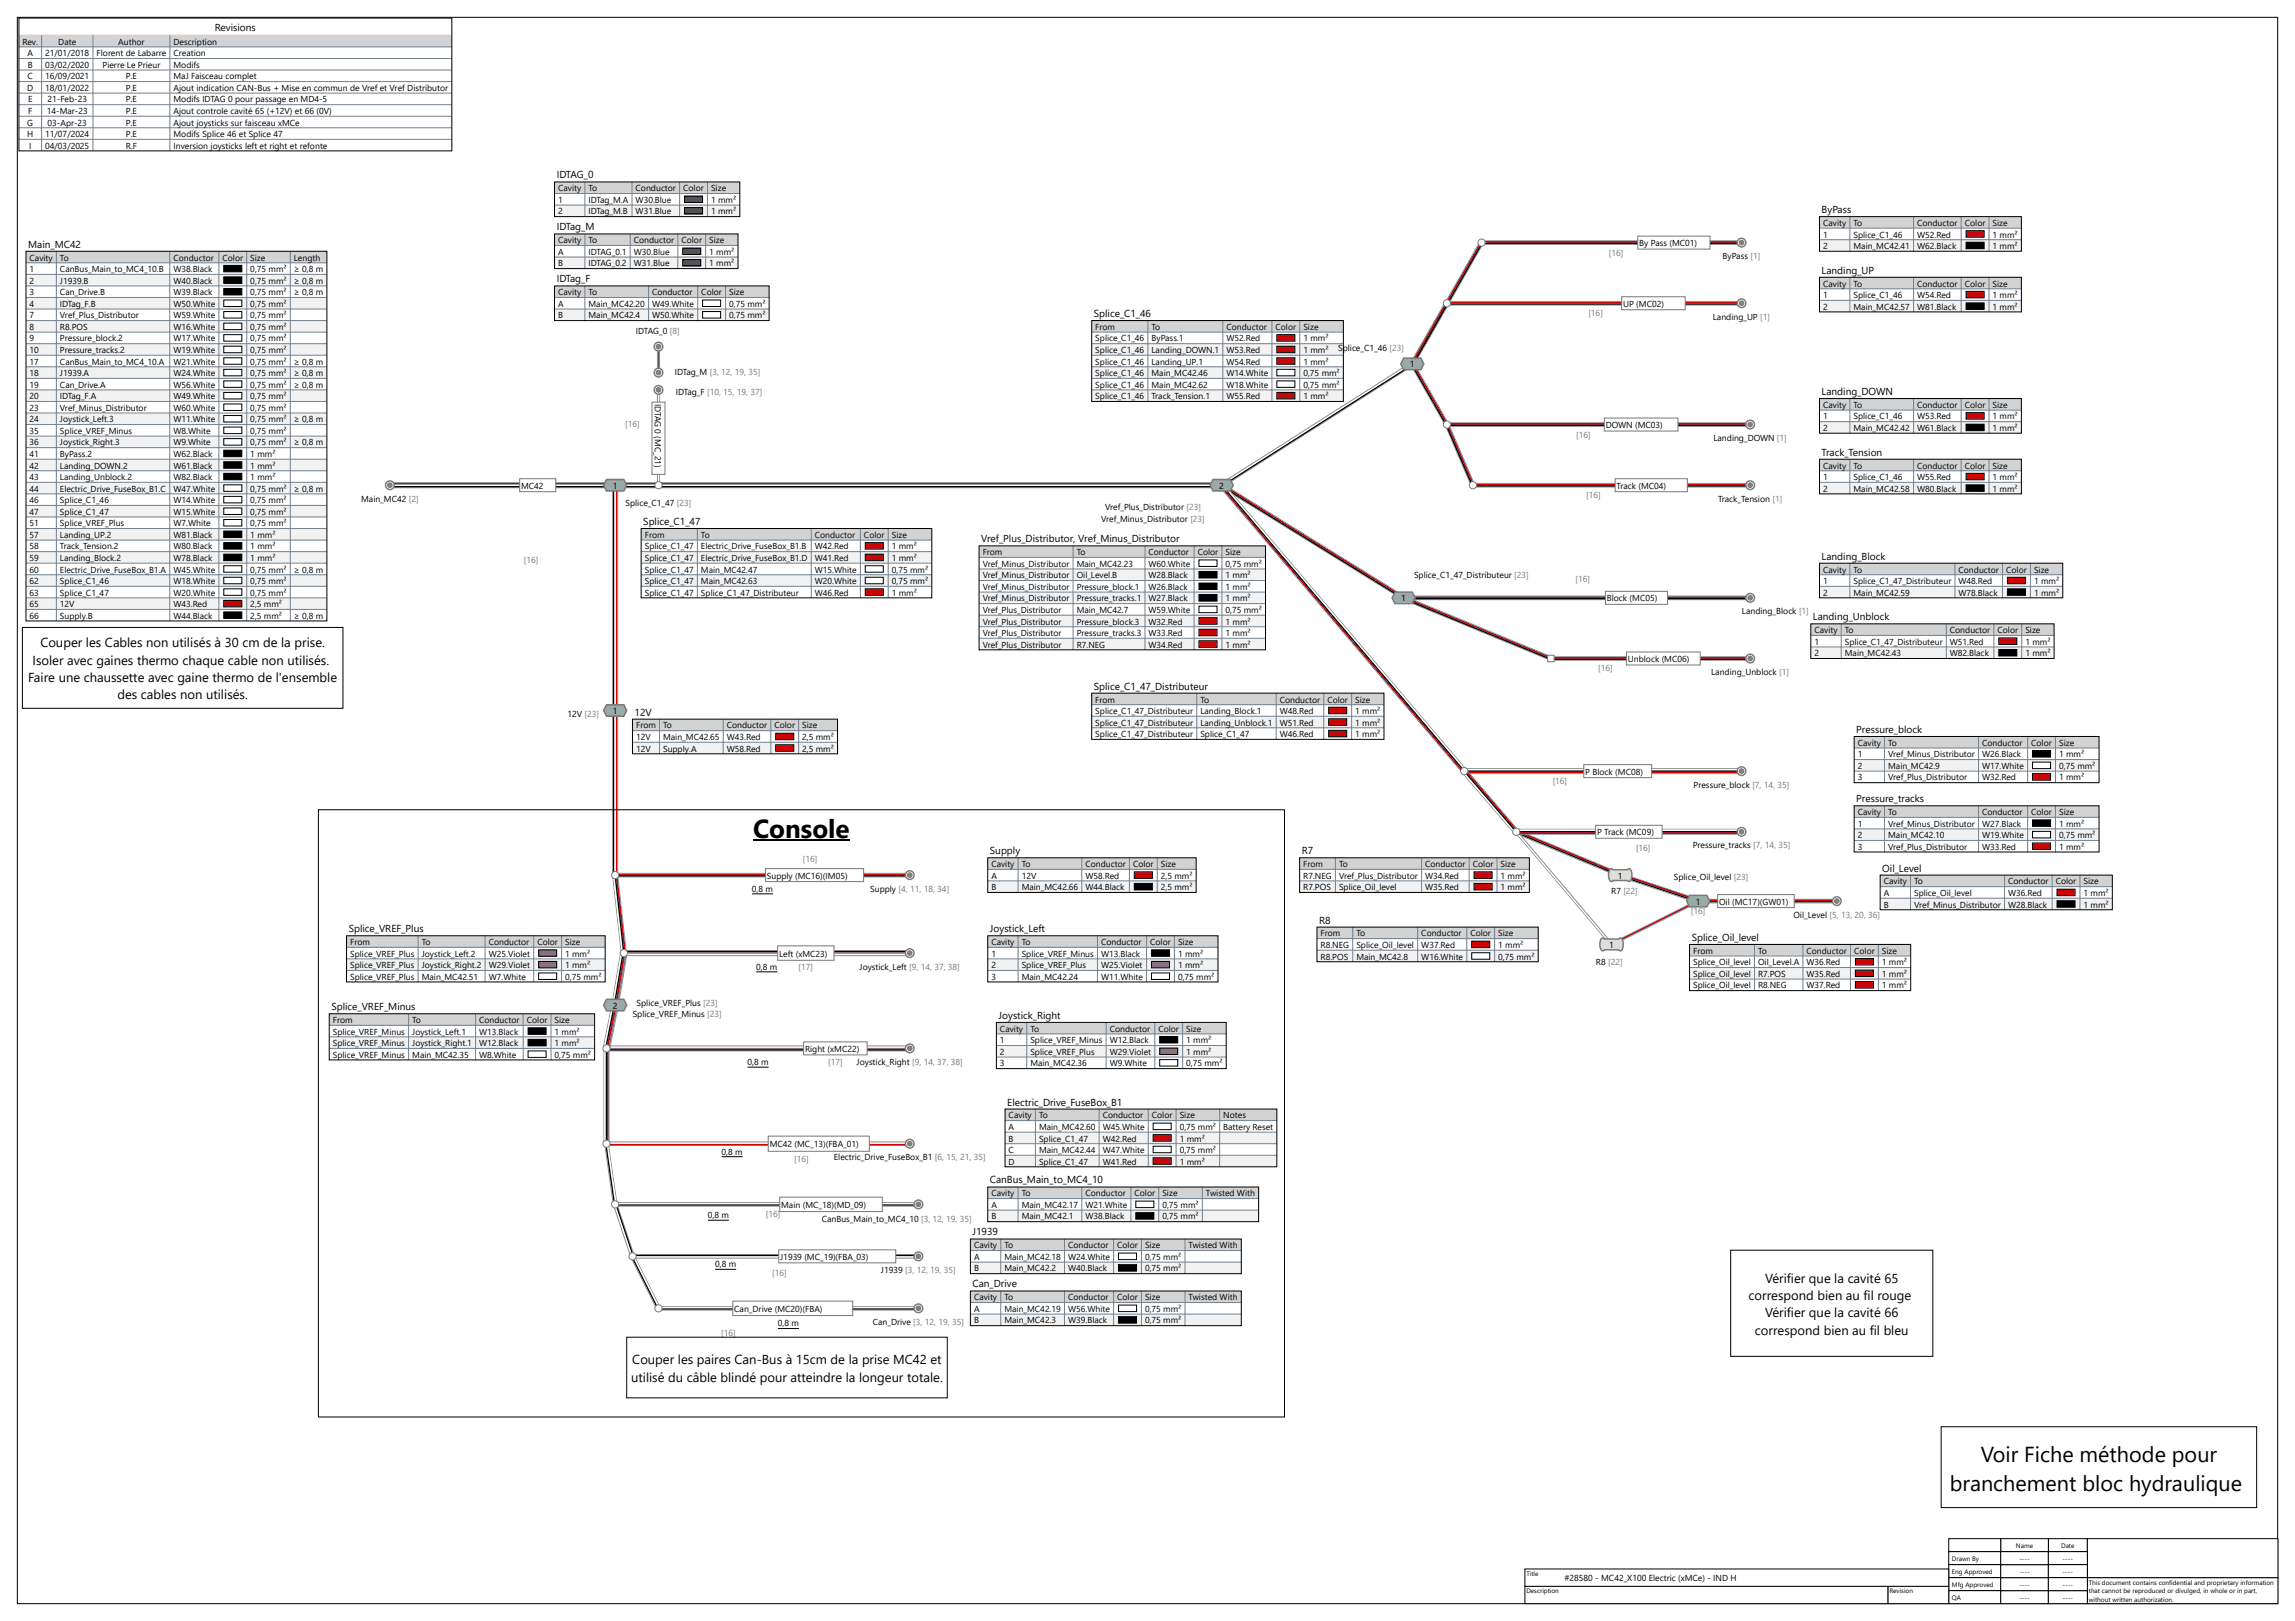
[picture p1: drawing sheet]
<svg xmlns="http://www.w3.org/2000/svg" width="841mm" height="594mm" viewBox="0 0 841 594" stroke-linecap="round" stroke-linejoin="round" font-family="sans-serif">
<defs><g id="words">
<text font-size="9.5" x="276" y="307">Console</text>
<g font-size="7.9">
<text x="725.8" y="535.6">Voir Fiche méthode pour</text>
<text x="714.5" y="546.2">branchement bloc hydraulique</text>
</g>
<g font-size="4.8">
<text x="14.8" y="237.2">Couper les Cables non utilisés à 30 cm de la prise.</text>
<text x="11.9" y="243.5">Isoler avec gaines thermo chaque cable non utilisés.</text>
<text x="10.3" y="249.9">Faire une chaussette avec gaine thermo de l'ensemble</text>
<text x="43" y="256.2">des cables non utilisés.</text>
<text x="646.8" y="470">Vérifier que la cavité 65</text>
<text x="640.8" y="476.4">correspond bien au fil rouge</text>
<text x="646.8" y="482.7">Vérifier que la cavité 66</text>
<text x="643.1" y="489">correspond bien au fil bleu</text>
<text x="231.7" y="499.9">Couper les paires Can-Bus à 15cm de la prise MC42 et</text>
<text x="231.3" y="506.3">utilisé du câble blindé pour atteindre la longeur totale.</text>
</g>
<g font-size="3.7">
<text x="78.7" y="11.3">Revisions</text>
<text x="204" y="65.4">IDTAG_0</text>
<text x="667.5" y="78.1">ByPass</text>
<text x="204" y="84.4">IDTag_M</text>
<text x="10.3" y="90.8">Main_MC42</text>
<text x="667.5" y="100.3">Landing_UP</text>
<text x="204" y="103.5">IDTag_F</text>
<text x="400.8" y="116.2">Splice_C1_46</text>
<text x="667.5" y="144.8">Landing_DOWN</text>
<text x="667.5" y="167">Track_Tension</text>
<text x="235.7" y="192.4">Splice_C1_47</text>
<text x="359.6" y="198.7">Vref_Plus_Distributor, Vref_Minus_Distributor</text>
<text x="667.5" y="205.1">Landing_Block</text>
<text x="664.4" y="227.3">Landing_Unblock</text>
<text x="400.8" y="252.7">Splice_C1_47_Distributeur</text>
<text x="232.6" y="262.2">12V</text>
<text x="680.2" y="268.6">Pressure_block</text>
<text x="680.2" y="294">Pressure_tracks</text>
<text x="362.7" y="313">Supply</text>
<text x="477" y="313">R7</text>
<text x="689.8" y="319.4">Oil_Level</text>
<text x="127.8" y="341.6">Splice_VREF_Plus</text>
<text x="362.7" y="341.6">Joystick_Left</text>
<text x="483.4" y="338.4">R8</text>
<text x="619.9" y="344.8">Splice_Oil_level</text>
<text x="121.4" y="370.2">Splice_VREF_Minus</text>
<text x="365.9" y="373.4">Joystick_Right</text>
<text x="369.1" y="405.1">Electric_Drive_FuseBox_B1</text>
<text x="362.7" y="433.7">CanBus_Main_to_MC4_10</text>
<text x="356.4" y="452.7">J1939</text>
<text x="356.4" y="471.8">Can_Drive</text>
</g>
<g font-size="3.2">
<text x="8.3" y="16.4">Rev.</text>
<text x="21.4" y="16.4">Date</text>
<text x="43.3" y="16.4">Author</text>
<text x="63.6" y="16.4">Description</text>
<text x="10.1" y="20.6">A</text>
<text x="16.6" y="20.6">21/01/2018</text>
<text x="35.4" y="20.6">Florent de Labarre</text>
<text x="63.6" y="20.6">Creation</text>
<text x="10.1" y="29.1">C</text>
<text x="10.2" y="24.9">B</text>
<text x="16.6" y="24.9">03/02/2020</text>
<text x="16.6" y="29.1">16/09/2021</text>
<text x="37.6" y="24.9">Pierre Le Prieur</text>
<text x="46.1" y="29.1">P.E</text>
<text x="63.6" y="24.9">Modifs</text>
<text x="63.6" y="29.1">MaJ Faisceau complet</text>
<text x="10" y="33.3">D</text>
<text x="16.6" y="33.3">18/01/2022</text>
<text x="46.1" y="33.3">P.E</text>
<text x="63.6" y="33.3">Ajout indication CAN-Bus + Mise en commun de Vref et Vref Distributor</text>
<text x="10.3" y="37.6">E</text>
<text x="10.3" y="41.8">F</text>
<text x="17.2" y="41.8">14-Mar-23</text>
<text x="17.4" y="37.6">21-Feb-23</text>
<text x="46.1" y="37.6">P.E</text>
<text x="46.1" y="41.8">P.E</text>
<text x="63.6" y="37.6">Modifs IDTAG 0 pour passage en MD4-5</text>
<text x="63.6" y="41.8">Ajout controle cavité 65 (+12V) et 66 (0V)</text>
<text x="10" y="46">G</text>
<text x="17.5" y="46">03-Apr-23</text>
<text x="46.1" y="46">P.E</text>
<text x="63.6" y="46">Ajout joysticks sur faisceau xMCe</text>
<text x="10" y="50.3">H</text>
<text x="16.6" y="50.3">11/07/2024</text>
<text x="46.1" y="50.3">P.E</text>
<text x="63.6" y="50.3">Modifs Splice 46 et Splice 47</text>
<text x="10.7" y="54.5">I</text>
<text x="16.6" y="54.5">04/03/2025</text>
<text x="46.1" y="54.5">R.F</text>
<text x="63.6" y="54.5">Inversion joysticks left et right et refonte</text>
<text x="204.5" y="70.1">Cavity</text>
<text x="215.7" y="70.1">To</text>
<text x="232.9" y="70.1">Conductor</text>
<text x="250.4" y="70.1">Color</text>
<text x="260.6" y="70.1">Size</text>
<text x="204.5" y="74.3">1</text>
<text x="215.7" y="74.3">IDTag_M.A</text>
<text x="232.9" y="74.3">W30.Blue</text>
<text x="260.6" y="74.3">1 mm²</text>
<text x="204.5" y="78.6">2</text>
<text x="215.7" y="78.6">IDTag_M.B</text>
<text x="232.9" y="78.6">W31.Blue</text>
<text x="260.6" y="78.6">1 mm²</text>
<text x="668.1" y="82.8">Cavity</text>
<text x="679.2" y="82.8">To</text>
<text x="702.6" y="82.8">Conductor</text>
<text x="720" y="82.8">Color</text>
<text x="730.2" y="82.8">Size</text>
<text x="204.5" y="89.2">Cavity</text>
<text x="215.7" y="89.2">To</text>
<text x="232.3" y="89.2">Conductor</text>
<text x="249.7" y="89.2">Color</text>
<text x="259.9" y="89.2">Size</text>
<text x="668.1" y="87">1</text>
<text x="679.2" y="87">Splice_C1_46</text>
<text x="702.6" y="87">W52.Red</text>
<text x="730.2" y="87">1 mm²</text>
<text x="10.8" y="95.5">Cavity</text>
<text x="22" y="95.5">To</text>
<text x="63.5" y="95.5">Conductor</text>
<text x="81.5" y="95.5">Color</text>
<text x="91.7" y="95.5">Size</text>
<text x="107.7" y="95.5">Length</text>
<text x="204.5" y="93.4">A</text>
<text x="215.7" y="93.4">IDTAG_0.1</text>
<text x="232.3" y="93.4">W30.Blue</text>
<text x="259.9" y="93.4">1 mm²</text>
<text x="600.7" y="90.2">By Pass (MC01)</text>
<text x="631.3" y="95">ByPass [1]</text>
<text x="668.1" y="91.3">2</text>
<text x="679.2" y="91.3">Main_MC42.41</text>
<text x="702.6" y="91.3">W62.Black</text>
<text x="730.2" y="91.3">1 mm²</text>
<text x="10.8" y="99.7">1</text>
<text x="22" y="99.7">CanBus_Main_to_MC4_10.B</text>
<text x="63.5" y="99.7">W38.Black</text>
<text x="91.7" y="99.7">0,75 mm²</text>
<text x="107.7" y="99.7">≥ 0,8 m</text>
<text x="204.5" y="97.6">B</text>
<text x="215.7" y="97.6">IDTAG_0.2</text>
<text x="232.3" y="97.6">W31.Blue</text>
<text x="259.9" y="97.6">1 mm²</text>
<text x="10.8" y="104">2</text>
<text x="22" y="104">J1939.B</text>
<text x="63.5" y="104">W40.Black</text>
<text x="91.7" y="104">0,75 mm²</text>
<text x="107.7" y="104">≥ 0,8 m</text>
<text x="668.1" y="105">Cavity</text>
<text x="679.2" y="105">To</text>
<text x="702.6" y="105">Conductor</text>
<text x="720" y="105">Color</text>
<text x="730.2" y="105">Size</text>
<text x="10.8" y="108.2">3</text>
<text x="10.8" y="112.4">4</text>
<text x="22" y="108.2">Can_Drive.B</text>
<text x="22" y="112.4">IDTag_F.B</text>
<text x="63.5" y="108.2">W39.Black</text>
<text x="63.5" y="112.4">W50.White</text>
<text x="91.7" y="108.2">0,75 mm²</text>
<text x="91.7" y="112.4">0,75 mm²</text>
<text x="107.7" y="108.2">≥ 0,8 m</text>
<text x="204.5" y="108.2">Cavity</text>
<text x="204.5" y="112.4">A</text>
<text x="215.7" y="108.2">To</text>
<text x="215.7" y="112.4">Main_MC42.20</text>
<text x="239" y="108.2">Conductor</text>
<text x="239" y="112.4">W49.White</text>
<text x="257" y="108.2">Color</text>
<text x="267.2" y="108.2">Size</text>
<text x="267.2" y="112.4">0,75 mm²</text>
<text x="594.8" y="112.4">UP (MC02)</text>
<text x="668.1" y="109.3">1</text>
<text x="668.1" y="113.5">2</text>
<text x="679.2" y="109.3">Splice_C1_46</text>
<text x="679.2" y="113.5">Main_MC42.57</text>
<text x="702.6" y="109.3">W54.Red</text>
<text x="702.6" y="113.5">W81.Black</text>
<text x="730.2" y="109.3">1 mm²</text>
<text x="730.2" y="113.5">1 mm²</text>
<text x="10.8" y="116.7">7</text>
<text x="22" y="116.7">Vref_Plus_Distributor</text>
<text x="63.5" y="116.7">W59.White</text>
<text x="91.7" y="116.7">0,75 mm²</text>
<text x="204.5" y="116.7">B</text>
<text x="215.7" y="116.7">Main_MC42.4</text>
<text x="239" y="116.7">W50.White</text>
<text x="267.2" y="116.7">0,75 mm²</text>
<text x="627.7" y="117.2">Landing_UP [1]</text>
<text x="10.8" y="120.9">8</text>
<text x="10.8" y="125.1">9</text>
<text x="22" y="120.9">R8.POS</text>
<text x="22" y="125.1">Pressure_block.2</text>
<text x="63.5" y="120.9">W16.White</text>
<text x="63.5" y="125.1">W17.White</text>
<text x="91.7" y="120.9">0,75 mm²</text>
<text x="91.7" y="125.1">0,75 mm²</text>
<text x="233" y="122.5">IDTAG_0 [8]</text>
<text x="401.4" y="120.9">From</text>
<text x="401.4" y="125.1">Splice_C1_46</text>
<text x="422" y="120.9">To</text>
<text x="422" y="125.1">ByPass.1</text>
<text x="449.4" y="120.9">Conductor</text>
<text x="449.4" y="125.1">W52.Red</text>
<text x="467.4" y="120.9">Color</text>
<text x="477.6" y="120.9">Size</text>
<text x="477.6" y="125.1">1 mm²</text>
<text x="10.8" y="129.4">10</text>
<text x="22" y="129.4">Pressure_tracks.2</text>
<text x="63.5" y="129.4">W19.White</text>
<text x="91.7" y="129.4">0,75 mm²</text>
<text x="401.4" y="129.4">Splice_C1_46</text>
<text x="422" y="129.4">Landing_DOWN.1</text>
<text x="449.4" y="129.4">W53.Red</text>
<text x="477.6" y="129.4">1 mm²</text>
<text x="490.4" y="128.6">Splice_C1_46 [23]</text>
<text x="10.8" y="133.6">17</text>
<text x="10.8" y="137.8">18</text>
<text x="22" y="133.6">CanBus_Main_to_MC4_10.A</text>
<text x="22" y="137.8">J1939.A</text>
<text x="63.5" y="133.6">W21.White</text>
<text x="63.5" y="137.8">W24.White</text>
<text x="91.7" y="133.6">0,75 mm²</text>
<text x="91.7" y="137.8">0,75 mm²</text>
<text x="107.7" y="133.6">≥ 0,8 m</text>
<text x="107.7" y="137.8">≥ 0,8 m</text>
<text x="247.3" y="137.6">IDTag_M [3, 12, 19, 35]</text>
<text x="401.4" y="133.6">Splice_C1_46</text>
<text x="401.4" y="137.8">Splice_C1_46</text>
<text x="422" y="133.6">Landing_UP.1</text>
<text x="422" y="137.8">Main_MC42.46</text>
<text x="449.4" y="133.6">W54.Red</text>
<text x="449.4" y="137.8">W14.White</text>
<text x="477.6" y="133.6">1 mm²</text>
<text x="477.6" y="137.8">0,75 mm²</text>
<text x="516.7" y="134.7">1</text>
<text x="10.8" y="142.1">19</text>
<text x="22" y="142.1">Can_Drive.A</text>
<text x="63.5" y="142.1">W56.White</text>
<text x="91.7" y="142.1">0,75 mm²</text>
<text x="107.7" y="142.1">≥ 0,8 m</text>
<text x="401.4" y="142.1">Splice_C1_46</text>
<text x="422" y="142.1">Main_MC42.62</text>
<text x="449.4" y="142.1">W18.White</text>
<text x="477.6" y="142.1">0,75 mm²</text>
<text x="10.8" y="146.3">20</text>
<text x="22" y="146.3">IDTag_F.A</text>
<text x="63.5" y="146.3">W49.White</text>
<text x="91.7" y="146.3">0,75 mm²</text>
<text x="240" y="147.9" transform="rotate(90 240 147.9)">IDTAG 0 (MC_21)</text>
<text x="247.7" y="144.7">IDTag_F [10, 15, 19, 37]</text>
<text x="401.4" y="146.3">Splice_C1_46</text>
<text x="422" y="146.3">Track_Tension.1</text>
<text x="449.4" y="146.3">W55.Red</text>
<text x="477.6" y="146.3">1 mm²</text>
<text x="668.1" y="149.5">Cavity</text>
<text x="679.2" y="149.5">To</text>
<text x="702.6" y="149.5">Conductor</text>
<text x="720" y="149.5">Color</text>
<text x="730.2" y="149.5">Size</text>
<text x="10.8" y="150.5">23</text>
<text x="10.8" y="154.8">24</text>
<text x="22" y="150.5">Vref_Minus_Distributor</text>
<text x="22" y="154.8">Joystick_Left.3</text>
<text x="63.5" y="150.5">W60.White</text>
<text x="63.5" y="154.8">W11.White</text>
<text x="91.7" y="150.5">0,75 mm²</text>
<text x="91.7" y="154.8">0,75 mm²</text>
<text x="107.7" y="154.8">≥ 0,8 m</text>
<text x="668.1" y="153.7">1</text>
<text x="679.2" y="153.7">Splice_C1_46</text>
<text x="702.6" y="153.7">W53.Red</text>
<text x="730.2" y="153.7">1 mm²</text>
<text x="10.8" y="159">35</text>
<text x="22" y="159">Splice_VREF_Minus</text>
<text x="63.5" y="159">W8.White</text>
<text x="91.7" y="159">0,75 mm²</text>
<text x="588.4" y="156.9">DOWN (MC03)</text>
<text x="627.9" y="161.7">Landing_DOWN [1]</text>
<text x="668.1" y="157.9">2</text>
<text x="679.2" y="157.9">Main_MC42.42</text>
<text x="702.6" y="157.9">W61.Black</text>
<text x="730.2" y="157.9">1 mm²</text>
<text x="10.8" y="163.2">36</text>
<text x="10.8" y="167.5">41</text>
<text x="22" y="163.2">Joystick_Right.3</text>
<text x="22" y="167.5">ByPass.2</text>
<text x="63.5" y="163.2">W9.White</text>
<text x="63.5" y="167.5">W62.Black</text>
<text x="91.7" y="163.2">0,75 mm²</text>
<text x="91.7" y="167.5">1 mm²</text>
<text x="107.7" y="163.2">≥ 0,8 m</text>
<text x="10.8" y="171.7">42</text>
<text x="22" y="171.7">Landing_DOWN.2</text>
<text x="63.5" y="171.7">W61.Black</text>
<text x="91.7" y="171.7">1 mm²</text>
<text x="668.1" y="171.7">Cavity</text>
<text x="679.2" y="171.7">To</text>
<text x="702.6" y="171.7">Conductor</text>
<text x="720" y="171.7">Color</text>
<text x="730.2" y="171.7">Size</text>
<text x="10.8" y="175.9">43</text>
<text x="22" y="175.9">Landing_Unblock.2</text>
<text x="63.5" y="175.9">W82.Black</text>
<text x="91.7" y="175.9">1 mm²</text>
<text x="191" y="179.1">MC42</text>
<text x="224.6" y="179.1">1</text>
<text x="446.8" y="179.1">2</text>
<text x="592.4" y="179.1">Track (MC04)</text>
<text x="668.1" y="175.9">1</text>
<text x="679.2" y="175.9">Splice_C1_46</text>
<text x="702.6" y="175.9">W55.Red</text>
<text x="730.2" y="175.9">1 mm²</text>
<text x="10.8" y="180.2">44</text>
<text x="10.8" y="184.4">46</text>
<text x="22" y="180.2">Electric_Drive_FuseBox_B1.C</text>
<text x="22" y="184.4">Splice_C1_46</text>
<text x="63.5" y="180.2">W47.White</text>
<text x="63.5" y="184.4">W14.White</text>
<text x="91.7" y="180.2">0,75 mm²</text>
<text x="91.7" y="184.4">0,75 mm²</text>
<text x="107.7" y="180.2">≥ 0,8 m</text>
<text x="132.3" y="183.9">Main_MC42 [2]</text>
<text x="229.2" y="185.5">Splice_C1_47 [23]</text>
<text x="629.6" y="183.9">Track_Tension [1]</text>
<text x="668.1" y="180.2">2</text>
<text x="679.2" y="180.2">Main_MC42.58</text>
<text x="702.6" y="180.2">W80.Black</text>
<text x="730.2" y="180.2">1 mm²</text>
<text x="10.8" y="188.6">47</text>
<text x="22" y="188.6">Splice_C1_47</text>
<text x="63.5" y="188.6">W15.White</text>
<text x="91.7" y="188.6">0,75 mm²</text>
<text x="403.5" y="191.3">Vref_Minus_Distributor [23]</text>
<text x="405" y="187.1">Vref_Plus_Distributor [23]</text>
<text x="10.8" y="192.9">51</text>
<text x="10.8" y="197.1">57</text>
<text x="22" y="192.9">Splice_VREF_Plus</text>
<text x="22" y="197.1">Landing_UP.2</text>
<text x="63.5" y="192.9">W7.White</text>
<text x="63.5" y="197.1">W81.Black</text>
<text x="91.7" y="192.9">0,75 mm²</text>
<text x="91.7" y="197.1">1 mm²</text>
<text x="236.3" y="197.1">From</text>
<text x="256.9" y="197.1">To</text>
<text x="298.6" y="197.1">Conductor</text>
<text x="316.6" y="197.1">Color</text>
<text x="326.8" y="197.1">Size</text>
<text x="10.8" y="201.3">58</text>
<text x="22" y="201.3">Track_Tension.2</text>
<text x="63.5" y="201.3">W80.Black</text>
<text x="91.7" y="201.3">1 mm²</text>
<text x="236.3" y="201.3">Splice_C1_47</text>
<text x="256.9" y="201.3">Electric_Drive_FuseBox_B1.B</text>
<text x="298.6" y="201.3">W42.Red</text>
<text x="326.8" y="201.3">1 mm²</text>
<text x="360.1" y="203.5">From</text>
<text x="394.5" y="203.5">To</text>
<text x="420.9" y="203.5">Conductor</text>
<text x="438.9" y="203.5">Color</text>
<text x="449.1" y="203.5">Size</text>
<text x="10.8" y="205.6">59</text>
<text x="10.8" y="209.8">60</text>
<text x="22" y="205.6">Landing_Block.2</text>
<text x="22" y="209.8">Electric_Drive_FuseBox_B1.A</text>
<text x="63.5" y="205.6">W78.Black</text>
<text x="63.5" y="209.8">W45.White</text>
<text x="91.7" y="205.6">1 mm²</text>
<text x="91.7" y="209.8">0,75 mm²</text>
<text x="107.7" y="209.8">≥ 0,8 m</text>
<text x="236.3" y="205.6">Splice_C1_47</text>
<text x="236.3" y="209.8">Splice_C1_47</text>
<text x="256.9" y="205.6">Electric_Drive_FuseBox_B1.D</text>
<text x="256.9" y="209.8">Main_MC42.47</text>
<text x="298.6" y="205.6">W41.Red</text>
<text x="298.6" y="209.8">W15.White</text>
<text x="326.8" y="205.6">1 mm²</text>
<text x="326.8" y="209.8">0,75 mm²</text>
<text x="360.1" y="207.7">Vref_Minus_Distributor</text>
<text x="394.5" y="207.7">Main_MC42.23</text>
<text x="420.9" y="207.7">W60.White</text>
<text x="449.1" y="207.7">0,75 mm²</text>
<text x="668.1" y="209.8">Cavity</text>
<text x="679.2" y="209.8">To</text>
<text x="717.7" y="209.8">Conductor</text>
<text x="735.2" y="209.8">Color</text>
<text x="745.4" y="209.8">Size</text>
<text x="10.8" y="214">62</text>
<text x="22" y="214">Splice_C1_46</text>
<text x="63.5" y="214">W18.White</text>
<text x="91.7" y="214">0,75 mm²</text>
<text x="236.3" y="214">Splice_C1_47</text>
<text x="256.9" y="214">Main_MC42.63</text>
<text x="298.6" y="214">W20.White</text>
<text x="326.8" y="214">0,75 mm²</text>
<text x="360.1" y="211.9">Vref_Minus_Distributor</text>
<text x="394.5" y="211.9">Oil_Level.B</text>
<text x="420.9" y="211.9">W28.Black</text>
<text x="449.1" y="211.9">1 mm²</text>
<text x="518.2" y="211.9">Splice_C1_47_Distributeur [23]</text>
<text x="668.1" y="214">1</text>
<text x="679.2" y="214">Splice_C1_47_Distributeur</text>
<text x="717.7" y="214">W48.Red</text>
<text x="745.4" y="214">1 mm²</text>
<text x="10.8" y="218.3">63</text>
<text x="22" y="218.3">Splice_C1_47</text>
<text x="63.5" y="218.3">W20.White</text>
<text x="91.7" y="218.3">0,75 mm²</text>
<text x="236.3" y="218.3">Splice_C1_47</text>
<text x="256.9" y="218.3">Splice_C1_47_Distributeur</text>
<text x="298.6" y="218.3">W46.Red</text>
<text x="326.8" y="218.3">1 mm²</text>
<text x="360.1" y="216.2">Vref_Minus_Distributor</text>
<text x="360.1" y="220.4">Vref_Minus_Distributor</text>
<text x="394.5" y="216.2">Pressure_block.1</text>
<text x="394.5" y="220.4">Pressure_tracks.1</text>
<text x="420.9" y="216.2">W26.Black</text>
<text x="420.9" y="220.4">W27.Black</text>
<text x="449.1" y="216.2">1 mm²</text>
<text x="449.1" y="220.4">1 mm²</text>
<text x="513.5" y="220.4">1</text>
<text x="588.8" y="220.4">Block (MC05)</text>
<text x="668.1" y="218.3">2</text>
<text x="679.2" y="218.3">Main_MC42.59</text>
<text x="717.7" y="218.3">W78.Black</text>
<text x="745.4" y="218.3">1 mm²</text>
<text x="10.8" y="222.5">65</text>
<text x="10.8" y="226.7">66</text>
<text x="22" y="222.5">12V</text>
<text x="22" y="226.7">Supply.B</text>
<text x="63.5" y="222.5">W43.Red</text>
<text x="63.5" y="226.7">W44.Black</text>
<text x="91.7" y="222.5">2,5 mm²</text>
<text x="91.7" y="226.7">2,5 mm²</text>
<text x="107.7" y="226.7">≥ 0,8 m</text>
<text x="360.1" y="224.6">Vref_Plus_Distributor</text>
<text x="394.5" y="224.6">Main_MC42.7</text>
<text x="420.9" y="224.6">W59.White</text>
<text x="449.1" y="224.6">0,75 mm²</text>
<text x="638.4" y="225.2">Landing_Block [1]</text>
<text x="360.1" y="228.9">Vref_Plus_Distributor</text>
<text x="360.1" y="233.1">Vref_Plus_Distributor</text>
<text x="394.5" y="228.9">Pressure_block.3</text>
<text x="394.5" y="233.1">Pressure_tracks.3</text>
<text x="420.9" y="228.9">W32.Red</text>
<text x="420.9" y="233.1">W33.Red</text>
<text x="449.1" y="228.9">1 mm²</text>
<text x="449.1" y="233.1">1 mm²</text>
<text x="664.9" y="232">Cavity</text>
<text x="676" y="232">To</text>
<text x="714.5" y="232">Conductor</text>
<text x="732" y="232">Color</text>
<text x="742.2" y="232">Size</text>
<text x="360.1" y="237.3">Vref_Plus_Distributor</text>
<text x="394.5" y="237.3">R7.NEG</text>
<text x="420.9" y="237.3">W34.Red</text>
<text x="449.1" y="237.3">1 mm²</text>
<text x="664.9" y="236.3">1</text>
<text x="676" y="236.3">Splice_C1_47_Distributeur</text>
<text x="714.5" y="236.3">W51.Red</text>
<text x="742.2" y="236.3">1 mm²</text>
<text x="596.5" y="242.6">Unblock (MC06)</text>
<text x="664.9" y="240.5">2</text>
<text x="676" y="240.5">Main_MC42.43</text>
<text x="714.5" y="240.5">W82.Black</text>
<text x="742.2" y="240.5">1 mm²</text>
<text x="627.1" y="247.4">Landing_Unblock [1]</text>
<text x="401.4" y="257.4">From</text>
<text x="439.9" y="257.4">To</text>
<text x="469" y="257.4">Conductor</text>
<text x="486.4" y="257.4">Color</text>
<text x="496.6" y="257.4">Size</text>
<text x="208" y="262.7">12V [23]</text>
<text x="224.6" y="261.7">1</text>
<text x="401.4" y="261.7">Splice_C1_47_Distributeur</text>
<text x="439.9" y="261.7">Landing_Block.1</text>
<text x="469" y="261.7">W48.Red</text>
<text x="496.6" y="261.7">1 mm²</text>
<text x="233.1" y="267">From</text>
<text x="243" y="267">To</text>
<text x="266.3" y="267">Conductor</text>
<text x="283.8" y="267">Color</text>
<text x="294" y="267">Size</text>
<text x="401.4" y="265.9">Splice_C1_47_Distributeur</text>
<text x="439.9" y="265.9">Landing_Unblock.1</text>
<text x="469" y="265.9">W51.Red</text>
<text x="496.6" y="265.9">1 mm²</text>
<text x="233.1" y="271.2">12V</text>
<text x="233.1" y="275.4">12V</text>
<text x="243" y="271.2">Main_MC42.65</text>
<text x="243" y="275.4">Supply.A</text>
<text x="266.3" y="271.2">W43.Red</text>
<text x="266.3" y="275.4">W58.Red</text>
<text x="294" y="271.2">2,5 mm²</text>
<text x="294" y="275.4">2,5 mm²</text>
<text x="401.4" y="270.1">Splice_C1_47_Distributeur</text>
<text x="439.9" y="270.1">Splice_C1_47</text>
<text x="469" y="270.1">W46.Red</text>
<text x="496.6" y="270.1">1 mm²</text>
<text x="680.8" y="273.3">Cavity</text>
<text x="691.9" y="273.3">To</text>
<text x="726.4" y="273.3">Conductor</text>
<text x="744.3" y="273.3">Color</text>
<text x="754.5" y="273.3">Size</text>
<text x="680.8" y="277.5">1</text>
<text x="680.8" y="281.8">2</text>
<text x="691.9" y="277.5">Vref_Minus_Distributor</text>
<text x="691.9" y="281.8">Main_MC42.9</text>
<text x="726.4" y="277.5">W26.Black</text>
<text x="726.4" y="281.8">W17.White</text>
<text x="754.5" y="277.5">1 mm²</text>
<text x="754.5" y="281.8">0,75 mm²</text>
<text x="580.9" y="283.9">P Block (MC08)</text>
<text x="680.8" y="286">3</text>
<text x="691.9" y="286">Vref_Plus_Distributor</text>
<text x="726.4" y="286">W32.Red</text>
<text x="754.5" y="286">1 mm²</text>
<text x="620.6" y="288.7">Pressure_block [7, 14, 35]</text>
<text x="680.8" y="298.7">Cavity</text>
<text x="691.9" y="298.7">To</text>
<text x="726.4" y="298.7">Conductor</text>
<text x="744.3" y="298.7">Color</text>
<text x="754.5" y="298.7">Size</text>
<text x="680.8" y="302.9">1</text>
<text x="691.9" y="302.9">Vref_Minus_Distributor</text>
<text x="726.4" y="302.9">W27.Black</text>
<text x="754.5" y="302.9">1 mm²</text>
<text x="585.3" y="306.1">P Track (MC09)</text>
<text x="620.3" y="310.9">Pressure_tracks [7, 14, 35]</text>
<text x="680.8" y="307.2">2</text>
<text x="680.8" y="311.4">3</text>
<text x="691.9" y="307.2">Main_MC42.10</text>
<text x="691.9" y="311.4">Vref_Plus_Distributor</text>
<text x="726.4" y="307.2">W19.White</text>
<text x="726.4" y="311.4">W33.Red</text>
<text x="754.5" y="307.2">0,75 mm²</text>
<text x="754.5" y="311.4">1 mm²</text>
<text x="363.3" y="317.8">Cavity</text>
<text x="374.4" y="317.8">To</text>
<text x="397.8" y="317.8">Conductor</text>
<text x="415.2" y="317.8">Color</text>
<text x="425.4" y="317.8">Size</text>
<text x="477.6" y="317.8">From</text>
<text x="490.7" y="317.8">To</text>
<text x="522.3" y="317.8">Conductor</text>
<text x="539.7" y="317.8">Color</text>
<text x="549.9" y="317.8">Size</text>
<text x="281" y="322">Supply (MC16)(IM05)</text>
<text x="363.3" y="322">A</text>
<text x="374.4" y="322">12V</text>
<text x="397.8" y="322">W58.Red</text>
<text x="425.4" y="322">2,5 mm²</text>
<text x="477.6" y="322">R7.NEG</text>
<text x="490.7" y="322">Vref_Plus_Distributor</text>
<text x="522.3" y="322">W34.Red</text>
<text x="549.9" y="322">1 mm²</text>
<text x="592.9" y="322">1</text>
<text x="613.4" y="322.5">Splice_Oil_level [23]</text>
<text x="275.5" y="326.8">0,8 m</text>
<text x="318.9" y="326.8">Supply [4, 11, 18, 34]</text>
<text x="363.3" y="326.2">B</text>
<text x="374.4" y="326.2">Main_MC42.66</text>
<text x="397.8" y="326.2">W44.Black</text>
<text x="425.4" y="326.2">2,5 mm²</text>
<text x="477.6" y="326.2">R7.POS</text>
<text x="490.7" y="326.2">Splice_Oil_level</text>
<text x="522.3" y="326.2">W35.Red</text>
<text x="549.9" y="326.2">1 mm²</text>
<text x="590.4" y="327.5">R7 [22]</text>
<text x="690.3" y="324.1">Cavity</text>
<text x="690.3" y="328.3">A</text>
<text x="701.4" y="324.1">To</text>
<text x="701.4" y="328.3">Splice_Oil_level</text>
<text x="735.9" y="324.1">Conductor</text>
<text x="735.9" y="328.3">W36.Red</text>
<text x="753.3" y="324.1">Color</text>
<text x="763.5" y="324.1">Size</text>
<text x="763.5" y="328.3">1 mm²</text>
<text x="621.4" y="331.5">1</text>
<text x="630" y="331.5">Oil (MC17)(GW01)</text>
<text x="690.3" y="332.6">B</text>
<text x="701.4" y="332.6">Vref_Minus_Distributor</text>
<text x="735.9" y="332.6">W28.Black</text>
<text x="763.5" y="332.6">1 mm²</text>
<text x="657.2" y="336.3">Oil_Level [5, 13, 20, 36]</text>
<text x="128.3" y="346.3">From</text>
<text x="154.5" y="346.3">To</text>
<text x="179.1" y="346.3">Conductor</text>
<text x="196.9" y="346.3">Color</text>
<text x="207.1" y="346.3">Size</text>
<text x="363.3" y="346.3">Cavity</text>
<text x="374.4" y="346.3">To</text>
<text x="403.5" y="346.3">Conductor</text>
<text x="421.5" y="346.3">Color</text>
<text x="431.7" y="346.3">Size</text>
<text x="483.9" y="343.2">From</text>
<text x="483.9" y="347.4">R8.NEG</text>
<text x="497" y="343.2">To</text>
<text x="497" y="347.4">Splice_Oil_level</text>
<text x="520.8" y="343.2">Conductor</text>
<text x="520.8" y="347.4">W37.Red</text>
<text x="538.8" y="343.2">Color</text>
<text x="549" y="343.2">Size</text>
<text x="549" y="347.4">1 mm²</text>
<text x="589.7" y="347.4">1</text>
<text x="128.3" y="350.6">Splice_VREF_Plus</text>
<text x="154.5" y="350.6">Joystick_Left.2</text>
<text x="179.1" y="350.6">W25.Violet</text>
<text x="207.1" y="350.6">1 mm²</text>
<text x="285.5" y="350.6">Left (xMC23)</text>
<text x="363.3" y="350.6">1</text>
<text x="374.4" y="350.6">Splice_VREF_Minus</text>
<text x="403.5" y="350.6">W13.Black</text>
<text x="431.7" y="350.6">1 mm²</text>
<text x="483.9" y="351.6">R8.POS</text>
<text x="497" y="351.6">Main_MC42.8</text>
<text x="520.8" y="351.6">W16.White</text>
<text x="549" y="351.6">0,75 mm²</text>
<text x="584.8" y="353.5">R8 [22]</text>
<text x="620.4" y="349.5">From</text>
<text x="620.4" y="353.7">Splice_Oil_level</text>
<text x="644.3" y="349.5">To</text>
<text x="644.3" y="353.7">Oil_Level.A</text>
<text x="662" y="349.5">Conductor</text>
<text x="662" y="353.7">W36.Red</text>
<text x="679.4" y="349.5">Color</text>
<text x="689.6" y="349.5">Size</text>
<text x="689.6" y="353.7">1 mm²</text>
<text x="128.3" y="354.8">Splice_VREF_Plus</text>
<text x="128.3" y="359">Splice_VREF_Plus</text>
<text x="154.5" y="354.8">Joystick_Right.2</text>
<text x="154.5" y="359">Main_MC42.51</text>
<text x="179.1" y="354.8">W29.Violet</text>
<text x="179.1" y="359">W7.White</text>
<text x="207.1" y="354.8">1 mm²</text>
<text x="207.1" y="359">0,75 mm²</text>
<text x="277.1" y="355.3">0,8 m</text>
<text x="315" y="355.3">Joystick_Left [9, 14, 37, 38]</text>
<text x="363.3" y="354.8">2</text>
<text x="363.3" y="359">3</text>
<text x="374.4" y="354.8">Splice_VREF_Plus</text>
<text x="374.4" y="359">Main_MC42.24</text>
<text x="403.5" y="354.8">W25.Violet</text>
<text x="403.5" y="359">W11.White</text>
<text x="431.7" y="354.8">1 mm²</text>
<text x="431.7" y="359">0,75 mm²</text>
<text x="620.4" y="358">Splice_Oil_level</text>
<text x="644.3" y="358">R7.POS</text>
<text x="662" y="358">W35.Red</text>
<text x="689.6" y="358">1 mm²</text>
<text x="620.4" y="362.2">Splice_Oil_level</text>
<text x="644.3" y="362.2">R8.NEG</text>
<text x="662" y="362.2">W37.Red</text>
<text x="689.6" y="362.2">1 mm²</text>
<text x="224.6" y="369.6">2</text>
<text x="233.3" y="368.6">Splice_VREF_Plus [23]</text>
<text x="122" y="374.9">From</text>
<text x="151.1" y="374.9">To</text>
<text x="175.6" y="374.9">Conductor</text>
<text x="193" y="374.9">Color</text>
<text x="203.2" y="374.9">Size</text>
<text x="231.9" y="372.8">Splice_VREF_Minus [23]</text>
<text x="122" y="379.1">Splice_VREF_Minus</text>
<text x="122" y="383.4">Splice_VREF_Minus</text>
<text x="151.1" y="379.1">Joystick_Left.1</text>
<text x="151.1" y="383.4">Joystick_Right.1</text>
<text x="175.6" y="379.1">W13.Black</text>
<text x="175.6" y="383.4">W12.Black</text>
<text x="203.2" y="379.1">1 mm²</text>
<text x="203.2" y="383.4">1 mm²</text>
<text x="366.4" y="378.1">Cavity</text>
<text x="366.4" y="382.3">1</text>
<text x="377.6" y="378.1">To</text>
<text x="377.6" y="382.3">Splice_VREF_Minus</text>
<text x="406.7" y="378.1">Conductor</text>
<text x="406.7" y="382.3">W12.Black</text>
<text x="424.5" y="378.1">Color</text>
<text x="434.7" y="378.1">Size</text>
<text x="434.7" y="382.3">1 mm²</text>
<text x="122" y="387.6">Splice_VREF_Minus</text>
<text x="151.1" y="387.6">Main_MC42.35</text>
<text x="175.6" y="387.6">W8.White</text>
<text x="203.2" y="387.6">0,75 mm²</text>
<text x="295" y="385.5">Right (xMC22)</text>
<text x="366.4" y="386.5">2</text>
<text x="377.6" y="386.5">Splice_VREF_Plus</text>
<text x="406.7" y="386.5">W29.Violet</text>
<text x="434.7" y="386.5">1 mm²</text>
<text x="274" y="390.3">0,8 m</text>
<text x="313.9" y="390.3">Joystick_Right [9, 14, 37, 38]</text>
<text x="366.4" y="390.8">3</text>
<text x="377.6" y="390.8">Main_MC42.36</text>
<text x="406.7" y="390.8">W9.White</text>
<text x="434.7" y="390.8">0,75 mm²</text>
<text x="369.6" y="409.8">Cavity</text>
<text x="380.8" y="409.8">To</text>
<text x="404.1" y="409.8">Conductor</text>
<text x="422.1" y="409.8">Color</text>
<text x="432.3" y="409.8">Size</text>
<text x="448.3" y="409.8">Notes</text>
<text x="369.6" y="414.1">A</text>
<text x="369.6" y="418.3">B</text>
<text x="380.8" y="414.1">Main_MC42.60</text>
<text x="380.8" y="418.3">Splice_C1_47</text>
<text x="404.1" y="414.1">W45.White</text>
<text x="404.1" y="418.3">W42.Red</text>
<text x="432.3" y="414.1">0,75 mm²</text>
<text x="432.3" y="418.3">1 mm²</text>
<text x="448.3" y="414.1">Battery Reset</text>
<text x="264.4" y="423.1">0,8 m</text>
<text x="282" y="420.4">MC42 (MC_13)(FBA_01)</text>
<text x="305.6" y="425.2">Electric_Drive_FuseBox_B1 [6, 15, 21, 35]</text>
<text x="369.6" y="422.5">C</text>
<text x="380.8" y="422.5">Main_MC42.44</text>
<text x="404.1" y="422.5">W47.White</text>
<text x="432.3" y="422.5">0,75 mm²</text>
<text x="369.6" y="426.8">D</text>
<text x="380.8" y="426.8">Splice_C1_47</text>
<text x="404.1" y="426.8">W41.Red</text>
<text x="432.3" y="426.8">1 mm²</text>
<text x="286.3" y="442.6">Main (MC_18)(MD_09)</text>
<text x="363.3" y="438.4">Cavity</text>
<text x="363.3" y="442.6">A</text>
<text x="374.4" y="438.4">To</text>
<text x="374.4" y="442.6">Main_MC42.17</text>
<text x="397.8" y="438.4">Conductor</text>
<text x="397.8" y="442.6">W21.White</text>
<text x="415.7" y="438.4">Color</text>
<text x="425.9" y="438.4">Size</text>
<text x="425.9" y="442.6">0,75 mm²</text>
<text x="441.9" y="438.4">Twisted With</text>
<text x="259.4" y="446.3">0,8 m</text>
<text x="301.1" y="447.9">CanBus_Main_to_MC4_10 [3, 12, 19, 35]</text>
<text x="363.3" y="446.9">B</text>
<text x="374.4" y="446.9">Main_MC42.1</text>
<text x="397.8" y="446.9">W38.Black</text>
<text x="425.9" y="446.9">0,75 mm²</text>
<text x="285.9" y="461.7">J1939 (MC_19)(FBA_03)</text>
<text x="356.9" y="457.5">Cavity</text>
<text x="356.9" y="461.7">A</text>
<text x="368.1" y="457.5">To</text>
<text x="368.1" y="461.7">Main_MC42.18</text>
<text x="391.4" y="457.5">Conductor</text>
<text x="391.4" y="461.7">W24.White</text>
<text x="409.4" y="457.5">Color</text>
<text x="419.6" y="457.5">Size</text>
<text x="419.6" y="461.7">0,75 mm²</text>
<text x="435.6" y="457.5">Twisted With</text>
<text x="262" y="464.3">0,8 m</text>
<text x="322.8" y="466.5">J1939 [3, 12, 19, 35]</text>
<text x="356.9" y="465.9">B</text>
<text x="368.1" y="465.9">Main_MC42.2</text>
<text x="391.4" y="465.9">W40.Black</text>
<text x="419.6" y="465.9">0,75 mm²</text>
<text x="356.9" y="476.5">Cavity</text>
<text x="368.1" y="476.5">To</text>
<text x="391.4" y="476.5">Conductor</text>
<text x="409.4" y="476.5">Color</text>
<text x="419.6" y="476.5">Size</text>
<text x="435.6" y="476.5">Twisted With</text>
<text x="269.1" y="480.7">Can_Drive (MC20)(FBA)</text>
<text x="319.8" y="485.5">Can_Drive [3, 12, 19, 35]</text>
<text x="356.9" y="480.7">A</text>
<text x="356.9" y="485">B</text>
<text x="368.1" y="480.7">Main_MC42.19</text>
<text x="368.1" y="485">Main_MC42.3</text>
<text x="391.4" y="480.7">W56.White</text>
<text x="391.4" y="485">W39.Black</text>
<text x="419.6" y="480.7">0,75 mm²</text>
<text x="419.6" y="485">0,75 mm²</text>
<text x="285.1" y="486">0,8 m</text>
<text x="573.3" y="579.4">#28580 - MC42_X100 Electric (xMCe) - IND H</text>
</g>
<g font-size="3.2" fill="#797979">
<text x="589.6" y="93.7">[16]</text>
<text x="582.1" y="115.9">[16]</text>
<text x="229.1" y="156.6">[16]</text>
<text x="577.6" y="160.3">[16]</text>
<text x="581.3" y="182.6">[16]</text>
<text x="191.9" y="206.2">[16]</text>
<text x="577.3" y="213.2">[16]</text>
<text x="585.7" y="246.1">[16]</text>
<text x="569" y="287.3">[16]</text>
<text x="599.5" y="311.7">[16]</text>
<text x="294.2" y="315.9">[16]</text>
<text x="619.6" y="335">[16]</text>
<text x="292.6" y="355.3">[17]</text>
<text x="303.5" y="390.3">[17]</text>
<text x="291" y="426">[16]</text>
<text x="280.7" y="446.1">[16]</text>
<text x="283" y="467.7">[16]</text>
<text x="264.3" y="489.7">[16]</text>
</g>
<g font-size="2.4">
<text x="738.7" y="567.2">Name</text>
<text x="755.3" y="567.2">Date</text>
<text x="715.3" y="572">Drawn By</text>
<text x="740" y="572">----</text>
<text x="755.9" y="572">----</text>
<text x="559.3" y="577.5">Title</text>
<text x="715.3" y="576.7">Eng Approved</text>
<text x="715.3" y="581.5">Mfg Approved</text>
<text x="740" y="581.5">----</text>
<text x="740" y="576.7">----</text>
<text x="755.9" y="576.7">----</text>
<text x="755.9" y="581.5">----</text>
<text x="765.4" y="580.7">This document contains confidential and proprietary information</text>
<text x="559.3" y="583.9">Description</text>
<text x="692.4" y="583.9">Revision</text>
<text x="715.3" y="586.2">QA</text>
<text x="740" y="586.2">----</text>
<text x="755.9" y="586.2">----</text>
<text x="765.4" y="583.9">that cannot be reproduced or divulged, in whole or in part,</text>
<text x="765.4" y="587">without written authorization.</text>
</g>
</g></defs>
<path d="M6.3 6.3h828.3v581.4h-828.3z" fill="none" stroke="#000" stroke-width=".37"/>
<g fill="#fff" stroke="#000" stroke-width=".37">
<path d="M558.8 581.3h133.1v6.3h-133.1z" fill-rule="evenodd"/>
<path d="M750.6 563.8h14.3v4.8h-14.3z" fill-rule="evenodd"/>
<path d="M733.2 563.8h17.4v4.8h-17.4z" fill-rule="evenodd"/>
<path d="M714.1 563.8h19.1v4.8h-19.1z" fill-rule="evenodd"/>
<path d="M714.1 568.6h19.1v4.8h-19.1z" fill-rule="evenodd"/>
<path d="M714.1 573.4h19.1v4.7h-19.1z" fill-rule="evenodd"/>
<path d="M714.1 578.1h19.1v4.8h-19.1z" fill-rule="evenodd"/>
<path d="M714.1 582.9h19.1v4.7h-19.1z" fill-rule="evenodd"/>
<path d="M764.9 578.1h69.9v9.5h-69.9z" fill-rule="evenodd"/>
<path d="M691.9 581.3h22.2v6.3h-22.2z" fill-rule="evenodd"/>
<path d="M558.8 574.9h155.3v6.4h-155.3z" fill-rule="evenodd"/>
<path d="M764.9 563.8h69.9v14.3h-69.9z" fill-rule="evenodd"/>
<path d="M733.2 582.9h17.4v4.7h-17.4z" fill-rule="evenodd"/>
<path d="M733.2 578.1h17.4v4.8h-17.4z" fill-rule="evenodd"/>
<path d="M733.2 573.4h17.4v4.7h-17.4z" fill-rule="evenodd"/>
<path d="M733.2 568.6h17.4v4.8h-17.4z" fill-rule="evenodd"/>
<path d="M750.6 568.6h14.3v4.8h-14.3z" fill-rule="evenodd"/>
<path d="M750.6 573.4h14.3v4.7h-14.3z" fill-rule="evenodd"/>
<path d="M750.6 582.9h14.3v4.7h-14.3z" fill-rule="evenodd"/>
<path d="M750.6 578.1h14.3v4.8h-14.3z" fill-rule="evenodd"/>
</g>
<path d="M6.9 6.6h158.7v48.7h-158.7z" fill-rule="evenodd" fill="#fff"/>
<path d="M6.9 13h158.7" fill="none" stroke="#708090" stroke-width=".37"/>
<path d="M6.9 13h158.7v4.2h-158.7z" fill-rule="evenodd" fill="#d3d3d3"/>
<path d="M6.9 17.2h158.7M15.3 13v42.3M34.1 13v42.3M62.3 13v42.3M6.9 21.4h158.7M6.9 25.7h158.7M6.9 29.9h158.7M6.9 34.1h158.7M6.9 38.4h158.7M6.9 42.6h158.7M6.9 46.8h158.7M6.9 51.1h158.7" fill="none" stroke="#708090" stroke-width=".37"/>
<path d="M6.9 6.6h158.7v48.7h-158.7z" fill="none" stroke="#000" stroke-width=".37"/>
<path d="M9.5 92.1h110.3v135.4h-110.3z" fill-rule="evenodd" fill="#fff"/>
<path d="M9.5 92.1h110.3v4.2h-110.3z" fill-rule="evenodd" fill="#d3d3d3"/>
<path d="M9.5 96.3h110.3" fill="none" stroke="#708090" stroke-width=".37"/>
<path d="M9.5 100.5h110.3v4.3h-110.3z" fill-rule="evenodd" fill="#f2f2f2"/>
<path d="M9.5 100.5h110.3M9.5 104.8h110.3" fill="none" stroke="#708090" stroke-width=".37"/>
<path d="M9.5 109h110.3v4.2h-110.3z" fill-rule="evenodd" fill="#f2f2f2"/>
<path d="M9.5 109h110.3M9.5 113.2h110.3" fill="none" stroke="#708090" stroke-width=".37"/>
<path d="M9.5 117.5h110.3v4.2h-110.3z" fill-rule="evenodd" fill="#f2f2f2"/>
<path d="M9.5 117.5h110.3M9.5 121.7h110.3" fill="none" stroke="#708090" stroke-width=".37"/>
<path d="M9.5 125.9h110.3v4.3h-110.3z" fill-rule="evenodd" fill="#f2f2f2"/>
<path d="M9.5 125.9h110.3M9.5 130.2h110.3" fill="none" stroke="#708090" stroke-width=".37"/>
<path d="M9.5 134.4h110.3v4.2h-110.3z" fill-rule="evenodd" fill="#f2f2f2"/>
<path d="M9.5 134.4h110.3M9.5 138.6h110.3" fill="none" stroke="#708090" stroke-width=".37"/>
<path d="M9.5 142.9h110.3v4.2h-110.3z" fill-rule="evenodd" fill="#f2f2f2"/>
<path d="M9.5 142.9h110.3M9.5 147.1h110.3" fill="none" stroke="#708090" stroke-width=".37"/>
<path d="M9.5 151.3h110.3v4.3h-110.3z" fill-rule="evenodd" fill="#f2f2f2"/>
<path d="M9.5 151.3h110.3M9.5 155.6h110.3" fill="none" stroke="#708090" stroke-width=".37"/>
<path d="M9.5 159.8h110.3v4.2h-110.3z" fill-rule="evenodd" fill="#f2f2f2"/>
<path d="M9.5 159.8h110.3M9.5 164h110.3" fill="none" stroke="#708090" stroke-width=".37"/>
<path d="M9.5 168.3h110.3v4.2h-110.3z" fill-rule="evenodd" fill="#f2f2f2"/>
<path d="M9.5 168.3h110.3M9.5 172.5h110.3" fill="none" stroke="#708090" stroke-width=".37"/>
<path d="M9.5 176.7h110.3v4.3h-110.3z" fill-rule="evenodd" fill="#f2f2f2"/>
<path d="M9.5 176.7h110.3M9.5 181h110.3" fill="none" stroke="#708090" stroke-width=".37"/>
<path d="M9.5 185.2h110.3v4.2h-110.3z" fill-rule="evenodd" fill="#f2f2f2"/>
<path d="M9.5 185.2h110.3M9.5 189.4h110.3" fill="none" stroke="#708090" stroke-width=".37"/>
<path d="M9.5 193.7h110.3v4.2h-110.3z" fill-rule="evenodd" fill="#f2f2f2"/>
<path d="M9.5 193.7h110.3M9.5 197.9h110.3" fill="none" stroke="#708090" stroke-width=".37"/>
<path d="M9.5 202.1h110.3v4.3h-110.3z" fill-rule="evenodd" fill="#f2f2f2"/>
<path d="M9.5 202.1h110.3M9.5 206.4h110.3" fill="none" stroke="#708090" stroke-width=".37"/>
<path d="M9.5 210.6h110.3v4.2h-110.3z" fill-rule="evenodd" fill="#f2f2f2"/>
<path d="M9.5 210.6h110.3M9.5 214.8h110.3" fill="none" stroke="#708090" stroke-width=".37"/>
<path d="M9.5 219.1h110.3v4.2h-110.3z" fill-rule="evenodd" fill="#f2f2f2"/>
<path d="M20.7 92.1v135.4M62.2 92.1v135.4M80.2 92.1v135.4M90.4 92.1v135.4M106.4 92.1v135.4M9.5 219.1h110.3M9.5 223.3h110.3" fill="none" stroke="#708090" stroke-width=".37"/>
<g fill="#000" stroke="#000" stroke-width=".37">
<path d="M82 97.2h6.6v2.4h-6.6z" fill-rule="evenodd"/>
<path d="M82 101.5h6.6v2.3h-6.6z" fill-rule="evenodd"/>
<path d="M82 105.7h6.6v2.4h-6.6z" fill-rule="evenodd"/>
</g>
<g fill="#fff" stroke="#000" stroke-width=".37">
<path d="M82 109.9h6.6v2.4h-6.6z" fill-rule="evenodd"/>
<path d="M82 114.2h6.6v2.3h-6.6z" fill-rule="evenodd"/>
<path d="M82 118.4h6.6v2.4h-6.6z" fill-rule="evenodd"/>
<path d="M82 122.6h6.6v2.4h-6.6z" fill-rule="evenodd"/>
<path d="M82 126.9h6.6v2.3h-6.6z" fill-rule="evenodd"/>
<path d="M82 131.1h6.6v2.4h-6.6z" fill-rule="evenodd"/>
<path d="M82 135.3h6.6v2.4h-6.6z" fill-rule="evenodd"/>
<path d="M82 139.6h6.6v2.3h-6.6z" fill-rule="evenodd"/>
<path d="M82 143.8h6.6v2.4h-6.6z" fill-rule="evenodd"/>
<path d="M82 148h6.6v2.4h-6.6z" fill-rule="evenodd"/>
<path d="M82 152.3h6.6v2.3h-6.6z" fill-rule="evenodd"/>
<path d="M82 156.5h6.6v2.4h-6.6z" fill-rule="evenodd"/>
<path d="M82 160.7h6.6v2.4h-6.6z" fill-rule="evenodd"/>
</g>
<g fill="#000" stroke="#000" stroke-width=".37">
<path d="M82 165h6.6v2.3h-6.6z" fill-rule="evenodd"/>
<path d="M82 169.2h6.6v2.4h-6.6z" fill-rule="evenodd"/>
<path d="M82 173.4h6.6v2.4h-6.6z" fill-rule="evenodd"/>
</g>
<g fill="#fff" stroke="#000" stroke-width=".37">
<path d="M82 177.7h6.6v2.3h-6.6z" fill-rule="evenodd"/>
<path d="M82 181.9h6.6v2.4h-6.6z" fill-rule="evenodd"/>
<path d="M82 186.1h6.6v2.4h-6.6z" fill-rule="evenodd"/>
<path d="M82 190.4h6.6v2.3h-6.6z" fill-rule="evenodd"/>
</g>
<g fill="#000" stroke="#000" stroke-width=".37">
<path d="M82 194.6h6.6v2.4h-6.6z" fill-rule="evenodd"/>
<path d="M82 198.8h6.6v2.4h-6.6z" fill-rule="evenodd"/>
<path d="M82 203.1h6.6v2.3h-6.6z" fill-rule="evenodd"/>
</g>
<g fill="#fff" stroke="#000" stroke-width=".37">
<path d="M82 207.3h6.6v2.4h-6.6z" fill-rule="evenodd"/>
<path d="M82 211.5h6.6v2.4h-6.6z" fill-rule="evenodd"/>
<path d="M82 215.8h6.6v2.3h-6.6z" fill-rule="evenodd"/>
</g>
<path d="M82 220h6.6v2.4h-6.6z" fill-rule="evenodd" fill="#c00" stroke="#000" stroke-width=".37"/>
<path d="M82 224.2h6.6v2.4h-6.6z" fill-rule="evenodd" fill="#000" stroke="#000" stroke-width=".37"/>
<path d="M9.5 92.1h110.3v135.4h-110.3z" fill="none" stroke="#000" stroke-width=".37"/>
<path d="M689 320.7h85.1v12.7h-85.1z" fill-rule="evenodd" fill="#fff"/>
<path d="M689 320.7h85.1v4.2h-85.1z" fill-rule="evenodd" fill="#d3d3d3"/>
<path d="M689 324.9h85.1" fill="none" stroke="#708090" stroke-width=".37"/>
<path d="M689 329.1h85.1v4.3h-85.1z" fill-rule="evenodd" fill="#f2f2f2"/>
<path d="M689 329.1h85.1M700.1 320.7v12.7M734.6 320.7v12.7M752 320.7v12.7M762.2 320.7v12.7" fill="none" stroke="#708090" stroke-width=".37"/>
<path d="M753.8 325.8h6.6v2.4h-6.6z" fill-rule="evenodd" fill="#c00" stroke="#000" stroke-width=".37"/>
<path d="M753.8 330.1h6.6v2.3h-6.6z" fill-rule="evenodd" fill="#000" stroke="#000" stroke-width=".37"/>
<path d="M689 320.7h85.1v12.7h-85.1z" fill="none" stroke="#000" stroke-width=".37"/>
<path d="M679.4 295.3h89.8v16.9h-89.8z" fill-rule="evenodd" fill="#fff"/>
<path d="M679.4 295.3h89.8v4.2h-89.8z" fill-rule="evenodd" fill="#d3d3d3"/>
<path d="M679.4 299.5h89.8" fill="none" stroke="#708090" stroke-width=".37"/>
<path d="M679.4 303.7h89.8v4.3h-89.8z" fill-rule="evenodd" fill="#f2f2f2"/>
<path d="M690.6 295.3v16.9M725 295.3v16.9M743 295.3v16.9M753.2 295.3v16.9M679.4 303.7h89.8M679.4 308h89.8" fill="none" stroke="#708090" stroke-width=".37"/>
<path d="M744.8 300.4h6.6v2.4h-6.6z" fill-rule="evenodd" fill="#000" stroke="#000" stroke-width=".37"/>
<path d="M744.8 304.7h6.6v2.3h-6.6z" fill-rule="evenodd" fill="#fff" stroke="#000" stroke-width=".37"/>
<path d="M744.8 308.9h6.6v2.4h-6.6z" fill-rule="evenodd" fill="#c00" stroke="#000" stroke-width=".37"/>
<path d="M679.4 295.3h89.8v16.9h-89.8z" fill="none" stroke="#000" stroke-width=".37"/>
<path d="M679.4 269.9h89.8v16.9h-89.8z" fill-rule="evenodd" fill="#fff"/>
<path d="M679.4 269.9h89.8v4.2h-89.8z" fill-rule="evenodd" fill="#d3d3d3"/>
<path d="M679.4 274.1h89.8" fill="none" stroke="#708090" stroke-width=".37"/>
<path d="M679.4 278.3h89.8v4.3h-89.8z" fill-rule="evenodd" fill="#f2f2f2"/>
<path d="M679.4 278.3h89.8M690.6 269.9v16.9M725 269.9v16.9M743 269.9v16.9M753.2 269.9v16.9M679.4 282.6h89.8" fill="none" stroke="#708090" stroke-width=".37"/>
<path d="M744.8 275h6.6v2.4h-6.6z" fill-rule="evenodd" fill="#000" stroke="#000" stroke-width=".37"/>
<path d="M744.8 279.3h6.6v2.3h-6.6z" fill-rule="evenodd" fill="#fff" stroke="#000" stroke-width=".37"/>
<path d="M744.8 283.5h6.6v2.4h-6.6z" fill-rule="evenodd" fill="#c00" stroke="#000" stroke-width=".37"/>
<path d="M679.4 269.9h89.8v16.9h-89.8z" fill="none" stroke="#000" stroke-width=".37"/>
<path d="M361.9 435h99.3v12.7h-99.3z" fill-rule="evenodd" fill="#fff"/>
<path d="M361.9 435h99.3v4.2h-99.3z" fill-rule="evenodd" fill="#d3d3d3"/>
<path d="M361.9 439.2h99.3" fill="none" stroke="#708090" stroke-width=".37"/>
<path d="M361.9 443.4h99.3v4.3h-99.3z" fill-rule="evenodd" fill="#f2f2f2"/>
<path d="M373.1 435v12.7M396.4 435v12.7M414.4 435v12.7M424.6 435v12.7M440.6 435v12.7M361.9 443.4h99.3" fill="none" stroke="#708090" stroke-width=".37"/>
<path d="M416.2 440.1h6.6v2.4h-6.6z" fill-rule="evenodd" fill="#fff" stroke="#000" stroke-width=".37"/>
<path d="M416.2 444.4h6.6v2.3h-6.6z" fill-rule="evenodd" fill="#000" stroke="#000" stroke-width=".37"/>
<path d="M361.9 435h99.3v12.7h-99.3z" fill="none" stroke="#000" stroke-width=".37"/>
<path d="M355.6 454h99.3v12.7h-99.3z" fill-rule="evenodd" fill="#fff"/>
<path d="M355.6 454h99.3v4.3h-99.3z" fill-rule="evenodd" fill="#d3d3d3"/>
<path d="M355.6 458.3h99.3" fill="none" stroke="#708090" stroke-width=".37"/>
<path d="M355.6 462.5h99.3v4.2h-99.3z" fill-rule="evenodd" fill="#f2f2f2"/>
<path d="M366.7 454v12.7M390.1 454v12.7M408.1 454v12.7M418.3 454v12.7M434.2 454v12.7M355.6 462.5h99.3" fill="none" stroke="#708090" stroke-width=".37"/>
<path d="M409.9 459.2h6.6v2.4h-6.6z" fill-rule="evenodd" fill="#fff" stroke="#000" stroke-width=".37"/>
<path d="M409.9 463.4h6.6v2.4h-6.6z" fill-rule="evenodd" fill="#000" stroke="#000" stroke-width=".37"/>
<path d="M355.6 454h99.3v12.7h-99.3z" fill="none" stroke="#000" stroke-width=".37"/>
<path d="M666.7 79.4h74v12.7h-74z" fill-rule="evenodd" fill="#fff"/>
<path d="M666.7 79.4h74v4.2h-74z" fill-rule="evenodd" fill="#d3d3d3"/>
<path d="M666.7 83.6h74" fill="none" stroke="#708090" stroke-width=".37"/>
<path d="M666.7 87.8h74v4.3h-74z" fill-rule="evenodd" fill="#f2f2f2"/>
<path d="M677.9 79.4v12.7M701.2 79.4v12.7M718.7 79.4v12.7M728.9 79.4v12.7M666.7 87.8h74" fill="none" stroke="#708090" stroke-width=".37"/>
<path d="M720.5 84.5h6.6v2.4h-6.6z" fill-rule="evenodd" fill="#c00" stroke="#000" stroke-width=".37"/>
<path d="M720.5 88.8h6.6v2.3h-6.6z" fill-rule="evenodd" fill="#000" stroke="#000" stroke-width=".37"/>
<path d="M666.7 79.4h74v12.7h-74z" fill="none" stroke="#000" stroke-width=".37"/>
<path d="M666.7 101.6h74v12.7h-74z" fill-rule="evenodd" fill="#fff"/>
<path d="M666.7 101.6h74v4.2h-74z" fill-rule="evenodd" fill="#d3d3d3"/>
<path d="M666.7 105.8h74" fill="none" stroke="#708090" stroke-width=".37"/>
<path d="M666.7 110.1h74v4.2h-74z" fill-rule="evenodd" fill="#f2f2f2"/>
<path d="M666.7 110.1h74M677.9 101.6v12.7M701.2 101.6v12.7M718.7 101.6v12.7M728.9 101.6v12.7" fill="none" stroke="#708090" stroke-width=".37"/>
<path d="M720.5 106.8h6.6v2.3h-6.6z" fill-rule="evenodd" fill="#c00" stroke="#000" stroke-width=".37"/>
<path d="M720.5 111h6.6v2.4h-6.6z" fill-rule="evenodd" fill="#000" stroke="#000" stroke-width=".37"/>
<path d="M666.7 101.6h74v12.7h-74z" fill="none" stroke="#000" stroke-width=".37"/>
<path d="M666.7 146h74v12.7h-74z" fill-rule="evenodd" fill="#fff"/>
<path d="M666.7 146h74v4.3h-74z" fill-rule="evenodd" fill="#d3d3d3"/>
<path d="M666.7 150.3h74" fill="none" stroke="#708090" stroke-width=".37"/>
<path d="M666.7 154.5h74v4.2h-74z" fill-rule="evenodd" fill="#f2f2f2"/>
<path d="M666.7 154.5h74M677.9 146v12.7M701.2 146v12.7M718.7 146v12.7M728.9 146v12.7" fill="none" stroke="#708090" stroke-width=".37"/>
<path d="M720.5 151.2h6.6v2.4h-6.6z" fill-rule="evenodd" fill="#c00" stroke="#000" stroke-width=".37"/>
<path d="M720.5 155.4h6.6v2.4h-6.6z" fill-rule="evenodd" fill="#000" stroke="#000" stroke-width=".37"/>
<path d="M666.7 146h74v12.7h-74z" fill="none" stroke="#000" stroke-width=".37"/>
<path d="M666.7 168.3h74v12.7h-74z" fill-rule="evenodd" fill="#fff"/>
<path d="M666.7 168.3h74v4.2h-74z" fill-rule="evenodd" fill="#d3d3d3"/>
<path d="M666.7 172.5h74" fill="none" stroke="#708090" stroke-width=".37"/>
<path d="M666.7 176.7h74v4.3h-74z" fill-rule="evenodd" fill="#f2f2f2"/>
<path d="M666.7 176.7h74M677.9 168.3v12.7M701.2 168.3v12.7M718.7 168.3v12.7M728.9 168.3v12.7" fill="none" stroke="#708090" stroke-width=".37"/>
<path d="M720.5 173.4h6.6v2.4h-6.6z" fill-rule="evenodd" fill="#c00" stroke="#000" stroke-width=".37"/>
<path d="M720.5 177.7h6.6v2.3h-6.6z" fill-rule="evenodd" fill="#000" stroke="#000" stroke-width=".37"/>
<path d="M666.7 168.3h74v12.7h-74z" fill="none" stroke="#000" stroke-width=".37"/>
<path d="M666.7 206.4h89.2v12.7h-89.2z" fill-rule="evenodd" fill="#fff"/>
<path d="M666.7 206.4h89.2v4.2h-89.2z" fill-rule="evenodd" fill="#d3d3d3"/>
<path d="M666.7 210.6h89.2" fill="none" stroke="#708090" stroke-width=".37"/>
<path d="M666.7 214.8h89.2v4.3h-89.2z" fill-rule="evenodd" fill="#f2f2f2"/>
<path d="M666.7 214.8h89.2M677.9 206.4v12.7M716.4 206.4v12.7M733.8 206.4v12.7M744 206.4v12.7" fill="none" stroke="#708090" stroke-width=".37"/>
<path d="M735.6 211.5h6.6v2.4h-6.6z" fill-rule="evenodd" fill="#c00" stroke="#000" stroke-width=".37"/>
<path d="M735.6 215.8h6.6v2.3h-6.6z" fill-rule="evenodd" fill="#000" stroke="#000" stroke-width=".37"/>
<path d="M666.7 206.4h89.2v12.7h-89.2z" fill="none" stroke="#000" stroke-width=".37"/>
<path d="M663.6 228.6h89.1v12.7h-89.1z" fill-rule="evenodd" fill="#fff"/>
<path d="M663.6 228.6h89.1v4.2h-89.1z" fill-rule="evenodd" fill="#d3d3d3"/>
<path d="M663.6 232.8h89.1" fill="none" stroke="#708090" stroke-width=".37"/>
<path d="M663.6 237.1h89.1v4.2h-89.1z" fill-rule="evenodd" fill="#f2f2f2"/>
<path d="M663.6 237.1h89.1M674.7 228.6v12.7M713.2 228.6v12.7M730.7 228.6v12.7M740.9 228.6v12.7" fill="none" stroke="#708090" stroke-width=".37"/>
<path d="M732.5 233.8h6.6v2.3h-6.6z" fill-rule="evenodd" fill="#c00" stroke="#000" stroke-width=".37"/>
<path d="M732.5 238h6.6v2.4h-6.6z" fill-rule="evenodd" fill="#000" stroke="#000" stroke-width=".37"/>
<path d="M663.6 228.6h89.1v12.7h-89.1z" fill="none" stroke="#000" stroke-width=".37"/>
<path d="M203.2 66.7h67.9v12.7h-67.9z" fill-rule="evenodd" fill="#fff"/>
<path d="M203.2 66.7h67.9v4.2h-67.9z" fill-rule="evenodd" fill="#d3d3d3"/>
<path d="M203.2 70.9h67.9" fill="none" stroke="#708090" stroke-width=".37"/>
<path d="M203.2 75.1h67.9v4.3h-67.9z" fill-rule="evenodd" fill="#f2f2f2"/>
<path d="M203.2 75.1h67.9M214.3 66.7v12.7M231.6 66.7v12.7M249 66.7v12.7M259.2 66.7v12.7" fill="none" stroke="#708090" stroke-width=".37"/>
<g fill="#00f" stroke="#000" stroke-width=".37">
<path d="M250.8 71.8h6.7v2.4h-6.7z" fill-rule="evenodd"/>
<path d="M250.8 76.1h6.7v2.3h-6.7z" fill-rule="evenodd"/>
</g>
<path d="M203.2 66.7h67.9v12.7h-67.9z" fill="none" stroke="#000" stroke-width=".37"/>
<path d="M355.6 473.1h99.3v12.7h-99.3z" fill-rule="evenodd" fill="#fff"/>
<path d="M355.6 473.1h99.3v4.2h-99.3z" fill-rule="evenodd" fill="#d3d3d3"/>
<path d="M355.6 477.3h99.3" fill="none" stroke="#708090" stroke-width=".37"/>
<path d="M355.6 481.5h99.3v4.3h-99.3z" fill-rule="evenodd" fill="#f2f2f2"/>
<path d="M366.7 473.1v12.7M390.1 473.1v12.7M408.1 473.1v12.7M418.3 473.1v12.7M434.2 473.1v12.7M355.6 481.5h99.3" fill="none" stroke="#708090" stroke-width=".37"/>
<path d="M409.9 478.2h6.6v2.4h-6.6z" fill-rule="evenodd" fill="#fff" stroke="#000" stroke-width=".37"/>
<path d="M409.9 482.5h6.6v2.3h-6.6z" fill-rule="evenodd" fill="#000" stroke="#000" stroke-width=".37"/>
<path d="M355.6 473.1h99.3v12.7h-99.3z" fill="none" stroke="#000" stroke-width=".37"/>
<path d="M619.1 346.1h81.1v16.9h-81.1z" fill-rule="evenodd" fill="#fff"/>
<path d="M619.1 346.1h81.1v4.2h-81.1z" fill-rule="evenodd" fill="#d3d3d3"/>
<path d="M619.1 350.3h81.1" fill="none" stroke="#708090" stroke-width=".37"/>
<path d="M619.1 354.5h81.1v4.3h-81.1z" fill-rule="evenodd" fill="#f2f2f2"/>
<path d="M619.1 354.5h81.1M619.1 358.8h81.1M642.9 346.1v16.9M660.7 346.1v16.9M678.1 346.1v16.9M688.3 346.1v16.9" fill="none" stroke="#708090" stroke-width=".37"/>
<g fill="#c00" stroke="#000" stroke-width=".37">
<path d="M679.9 351.2h6.6v2.4h-6.6z" fill-rule="evenodd"/>
<path d="M679.9 355.5h6.6v2.3h-6.6z" fill-rule="evenodd"/>
<path d="M679.9 359.7h6.6v2.4h-6.6z" fill-rule="evenodd"/>
</g>
<path d="M619.1 346.1h81.1v16.9h-81.1z" fill="none" stroke="#000" stroke-width=".37"/>
<path d="M231.8 263.5h75.1v12.7h-75.1z" fill-rule="evenodd" fill="#fff"/>
<path d="M231.8 263.5h75.1v4.3h-75.1z" fill-rule="evenodd" fill="#d3d3d3"/>
<path d="M231.8 267.8h75.1" fill="none" stroke="#708090" stroke-width=".37"/>
<path d="M231.8 272h75.1v4.2h-75.1z" fill-rule="evenodd" fill="#f2f2f2"/>
<path d="M231.8 272h75.1M241.7 263.5v12.7M265 263.5v12.7M282.5 263.5v12.7M292.7 263.5v12.7" fill="none" stroke="#708090" stroke-width=".37"/>
<g fill="#c00" stroke="#000" stroke-width=".37">
<path d="M284.3 268.7h6.6v2.4h-6.6z" fill-rule="evenodd"/>
<path d="M284.3 272.9h6.6v2.4h-6.6z" fill-rule="evenodd"/>
</g>
<path d="M231.8 263.5h75.1v12.7h-75.1z" fill="none" stroke="#000" stroke-width=".37"/>
<path d="M400 117.5h92.3v29.6h-92.3z" fill-rule="evenodd" fill="#fff"/>
<path d="M400 117.5h92.3v4.2h-92.3z" fill-rule="evenodd" fill="#d3d3d3"/>
<path d="M400 121.7h92.3" fill="none" stroke="#708090" stroke-width=".37"/>
<path d="M400 125.9h92.3v4.3h-92.3z" fill-rule="evenodd" fill="#f2f2f2"/>
<path d="M400 125.9h92.3M400 130.2h92.3" fill="none" stroke="#708090" stroke-width=".37"/>
<path d="M400 134.4h92.3v4.2h-92.3z" fill-rule="evenodd" fill="#f2f2f2"/>
<path d="M400 134.4h92.3M400 138.6h92.3" fill="none" stroke="#708090" stroke-width=".37"/>
<path d="M400 142.9h92.3v4.2h-92.3z" fill-rule="evenodd" fill="#f2f2f2"/>
<path d="M420.7 117.5v29.6M448.1 117.5v29.6M466.1 117.5v29.6M476.3 117.5v29.6M400 142.9h92.3" fill="none" stroke="#708090" stroke-width=".37"/>
<g fill="#c00" stroke="#000" stroke-width=".37">
<path d="M467.9 122.6h6.6v2.4h-6.6z" fill-rule="evenodd"/>
<path d="M467.9 126.9h6.6v2.3h-6.6z" fill-rule="evenodd"/>
<path d="M467.9 131.1h6.6v2.4h-6.6z" fill-rule="evenodd"/>
</g>
<g fill="#fff" stroke="#000" stroke-width=".37">
<path d="M467.9 135.3h6.6v2.4h-6.6z" fill-rule="evenodd"/>
<path d="M467.9 139.6h6.6v2.3h-6.6z" fill-rule="evenodd"/>
</g>
<path d="M467.9 143.8h6.6v2.4h-6.6z" fill-rule="evenodd" fill="#c00" stroke="#000" stroke-width=".37"/>
<path d="M400 117.5h92.3v29.6h-92.3z" fill="none" stroke="#000" stroke-width=".37"/>
<path d="M358.8 200h104.9v38.1h-104.9z" fill-rule="evenodd" fill="#fff"/>
<path d="M358.8 200h104.9v4.3h-104.9z" fill-rule="evenodd" fill="#d3d3d3"/>
<path d="M358.8 204.3h104.9" fill="none" stroke="#708090" stroke-width=".37"/>
<path d="M358.8 208.5h104.9v4.2h-104.9z" fill-rule="evenodd" fill="#f2f2f2"/>
<path d="M358.8 208.5h104.9M358.8 212.7h104.9" fill="none" stroke="#708090" stroke-width=".37"/>
<path d="M358.8 217h104.9v4.2h-104.9z" fill-rule="evenodd" fill="#f2f2f2"/>
<path d="M358.8 217h104.9M358.8 221.2h104.9" fill="none" stroke="#708090" stroke-width=".37"/>
<path d="M358.8 225.4h104.9v4.3h-104.9z" fill-rule="evenodd" fill="#f2f2f2"/>
<path d="M358.8 225.4h104.9M358.8 229.7h104.9" fill="none" stroke="#708090" stroke-width=".37"/>
<path d="M358.8 233.9h104.9v4.2h-104.9z" fill-rule="evenodd" fill="#f2f2f2"/>
<path d="M393.2 200v38.1M419.6 200v38.1M437.6 200v38.1M447.8 200v38.1M358.8 233.9h104.9" fill="none" stroke="#708090" stroke-width=".37"/>
<path d="M439.4 205.2h6.6v2.4h-6.6z" fill-rule="evenodd" fill="#fff" stroke="#000" stroke-width=".37"/>
<g fill="#000" stroke="#000" stroke-width=".37">
<path d="M439.4 209.4h6.6v2.4h-6.6z" fill-rule="evenodd"/>
<path d="M439.4 213.7h6.6v2.3h-6.6z" fill-rule="evenodd"/>
<path d="M439.4 217.9h6.6v2.4h-6.6z" fill-rule="evenodd"/>
</g>
<path d="M439.4 222.1h6.6v2.4h-6.6z" fill-rule="evenodd" fill="#fff" stroke="#000" stroke-width=".37"/>
<g fill="#c00" stroke="#000" stroke-width=".37">
<path d="M439.4 226.4h6.6v2.3h-6.6z" fill-rule="evenodd"/>
<path d="M439.4 230.6h6.6v2.4h-6.6z" fill-rule="evenodd"/>
<path d="M439.4 234.8h6.6v2.4h-6.6z" fill-rule="evenodd"/>
</g>
<path d="M358.8 200h104.9v38.1h-104.9z" fill="none" stroke="#000" stroke-width=".37"/>
<path d="M234.9 193.7h106.6v25.4h-106.6z" fill-rule="evenodd" fill="#fff"/>
<path d="M234.9 193.7h106.6v4.2h-106.6z" fill-rule="evenodd" fill="#d3d3d3"/>
<path d="M234.9 197.9h106.6" fill="none" stroke="#708090" stroke-width=".37"/>
<path d="M234.9 202.1h106.6v4.3h-106.6z" fill-rule="evenodd" fill="#f2f2f2"/>
<path d="M234.9 202.1h106.6M234.9 206.4h106.6" fill="none" stroke="#708090" stroke-width=".37"/>
<path d="M234.9 210.6h106.6v4.2h-106.6z" fill-rule="evenodd" fill="#f2f2f2"/>
<path d="M255.6 193.7v25.4M297.3 193.7v25.4M315.3 193.7v25.4M325.5 193.7v25.4M234.9 210.6h106.6M234.9 214.8h106.6" fill="none" stroke="#708090" stroke-width=".37"/>
<g fill="#c00" stroke="#000" stroke-width=".37">
<path d="M317.1 198.8h6.6v2.4h-6.6z" fill-rule="evenodd"/>
<path d="M317.1 203.1h6.6v2.3h-6.6z" fill-rule="evenodd"/>
</g>
<g fill="#fff" stroke="#000" stroke-width=".37">
<path d="M317.1 207.3h6.6v2.4h-6.6z" fill-rule="evenodd"/>
<path d="M317.1 211.5h6.6v2.4h-6.6z" fill-rule="evenodd"/>
</g>
<path d="M317.1 215.8h6.6v2.3h-6.6z" fill-rule="evenodd" fill="#c00" stroke="#000" stroke-width=".37"/>
<path d="M234.9 193.7h106.6v25.4h-106.6z" fill="none" stroke="#000" stroke-width=".37"/>
<path d="M400 254h107.2v16.9h-107.2z" fill-rule="evenodd" fill="#fff"/>
<path d="M400 254h107.2v4.2h-107.2z" fill-rule="evenodd" fill="#d3d3d3"/>
<path d="M400 258.2h107.2" fill="none" stroke="#708090" stroke-width=".37"/>
<path d="M400 262.5h107.2v4.2h-107.2z" fill-rule="evenodd" fill="#f2f2f2"/>
<path d="M438.6 254v16.9M467.7 254v16.9M485.1 254v16.9M495.3 254v16.9M400 262.5h107.2M400 266.7h107.2" fill="none" stroke="#708090" stroke-width=".37"/>
<g fill="#c00" stroke="#000" stroke-width=".37">
<path d="M486.9 259.2h6.6v2.3h-6.6z" fill-rule="evenodd"/>
<path d="M486.9 263.4h6.6v2.4h-6.6z" fill-rule="evenodd"/>
<path d="M486.9 267.6h6.6v2.4h-6.6z" fill-rule="evenodd"/>
</g>
<path d="M400 254h107.2v16.9h-107.2z" fill="none" stroke="#000" stroke-width=".37"/>
<path d="M476.2 314.3h84.2v12.7h-84.2z" fill-rule="evenodd" fill="#fff"/>
<path d="M476.2 314.3h84.2v4.3h-84.2z" fill-rule="evenodd" fill="#d3d3d3"/>
<path d="M476.2 318.6h84.2" fill="none" stroke="#708090" stroke-width=".37"/>
<path d="M476.2 322.8h84.2v4.2h-84.2z" fill-rule="evenodd" fill="#f2f2f2"/>
<path d="M489.4 314.3v12.7M520.9 314.3v12.7M538.4 314.3v12.7M548.6 314.3v12.7M476.2 322.8h84.2" fill="none" stroke="#708090" stroke-width=".37"/>
<g fill="#c00" stroke="#000" stroke-width=".37">
<path d="M540.2 319.5h6.6v2.4h-6.6z" fill-rule="evenodd"/>
<path d="M540.2 323.7h6.6v2.4h-6.6z" fill-rule="evenodd"/>
</g>
<path d="M476.2 314.3h84.2v12.7h-84.2z" fill="none" stroke="#000" stroke-width=".37"/>
<path d="M482.6 339.7h81.1v12.7h-81.1z" fill-rule="evenodd" fill="#fff"/>
<path d="M482.6 339.7h81.1v4.3h-81.1z" fill-rule="evenodd" fill="#d3d3d3"/>
<path d="M482.6 344h81.1" fill="none" stroke="#708090" stroke-width=".37"/>
<path d="M482.6 348.2h81.1v4.2h-81.1z" fill-rule="evenodd" fill="#f2f2f2"/>
<path d="M495.7 339.7v12.7M519.5 339.7v12.7M537.5 339.7v12.7M547.7 339.7v12.7M482.6 348.2h81.1" fill="none" stroke="#708090" stroke-width=".37"/>
<path d="M539.3 344.9h6.6v2.4h-6.6z" fill-rule="evenodd" fill="#c00" stroke="#000" stroke-width=".37"/>
<path d="M539.3 349.1h6.6v2.4h-6.6z" fill-rule="evenodd" fill="#fff" stroke="#000" stroke-width=".37"/>
<path d="M482.6 339.7h81.1v12.7h-81.1z" fill="none" stroke="#000" stroke-width=".37"/>
<path d="M368.3 406.4h99.6v21.2h-99.6z" fill-rule="evenodd" fill="#fff"/>
<path d="M368.3 406.4h99.6v4.2h-99.6z" fill-rule="evenodd" fill="#d3d3d3"/>
<path d="M368.3 410.6h99.6" fill="none" stroke="#708090" stroke-width=".37"/>
<path d="M368.3 414.9h99.6v4.2h-99.6z" fill-rule="evenodd" fill="#f2f2f2"/>
<path d="M368.3 414.9h99.6M368.3 419.1h99.6" fill="none" stroke="#708090" stroke-width=".37"/>
<path d="M368.3 423.3h99.6v4.3h-99.6z" fill-rule="evenodd" fill="#f2f2f2"/>
<path d="M379.4 406.4v21.2M402.8 406.4v21.2M420.8 406.4v21.2M431 406.4v21.2M446.9 406.4v21.2M368.3 423.3h99.6" fill="none" stroke="#708090" stroke-width=".37"/>
<path d="M422.6 411.6h6.6v2.3h-6.6z" fill-rule="evenodd" fill="#fff" stroke="#000" stroke-width=".37"/>
<path d="M422.6 415.8h6.6v2.4h-6.6z" fill-rule="evenodd" fill="#c00" stroke="#000" stroke-width=".37"/>
<path d="M422.6 420h6.6v2.4h-6.6z" fill-rule="evenodd" fill="#fff" stroke="#000" stroke-width=".37"/>
<path d="M422.6 424.3h6.6v2.3h-6.6z" fill-rule="evenodd" fill="#c00" stroke="#000" stroke-width=".37"/>
<path d="M368.3 406.4h99.6v21.2h-99.6z" fill="none" stroke="#000" stroke-width=".37"/>
<path d="M127 342.9h94.8v16.9h-94.8z" fill-rule="evenodd" fill="#fff"/>
<path d="M127 342.9h94.8v4.2h-94.8z" fill-rule="evenodd" fill="#d3d3d3"/>
<path d="M127 347.1h94.8" fill="none" stroke="#708090" stroke-width=".37"/>
<path d="M127 351.4h94.8v4.2h-94.8z" fill-rule="evenodd" fill="#f2f2f2"/>
<path d="M127 351.4h94.8M127 355.6h94.8M153.2 342.9v16.9M177.8 342.9v16.9M195.6 342.9v16.9M205.8 342.9v16.9" fill="none" stroke="#708090" stroke-width=".37"/>
<g fill="#762ca7" stroke="#000" stroke-width=".37">
<path d="M197.4 348.1h6.6v2.3h-6.6z" fill-rule="evenodd"/>
<path d="M197.4 352.3h6.6v2.4h-6.6z" fill-rule="evenodd"/>
</g>
<path d="M197.4 356.5h6.6v2.4h-6.6z" fill-rule="evenodd" fill="#fff" stroke="#000" stroke-width=".37"/>
<path d="M127 342.9h94.8v16.9h-94.8z" fill="none" stroke="#000" stroke-width=".37"/>
<path d="M120.6 371.5h97.3v16.9h-97.3z" fill-rule="evenodd" fill="#fff"/>
<path d="M120.6 371.5h97.3v4.2h-97.3z" fill-rule="evenodd" fill="#d3d3d3"/>
<path d="M120.6 375.7h97.3" fill="none" stroke="#708090" stroke-width=".37"/>
<path d="M120.6 379.9h97.3v4.3h-97.3z" fill-rule="evenodd" fill="#f2f2f2"/>
<path d="M120.6 379.9h97.3M149.7 371.5v16.9M174.3 371.5v16.9M191.7 371.5v16.9M201.9 371.5v16.9M120.6 384.2h97.3" fill="none" stroke="#708090" stroke-width=".37"/>
<g fill="#000" stroke="#000" stroke-width=".37">
<path d="M193.5 376.6h6.6v2.4h-6.6z" fill-rule="evenodd"/>
<path d="M193.5 380.9h6.6v2.3h-6.6z" fill-rule="evenodd"/>
</g>
<path d="M193.5 385.1h6.6v2.4h-6.6z" fill-rule="evenodd" fill="#fff" stroke="#000" stroke-width=".37"/>
<path d="M120.6 371.5h97.3v16.9h-97.3z" fill="none" stroke="#000" stroke-width=".37"/>
<path d="M361.9 342.9h84.4v16.9h-84.4z" fill-rule="evenodd" fill="#fff"/>
<path d="M361.9 342.9h84.4v4.2h-84.4z" fill-rule="evenodd" fill="#d3d3d3"/>
<path d="M361.9 347.1h84.4" fill="none" stroke="#708090" stroke-width=".37"/>
<path d="M361.9 351.4h84.4v4.2h-84.4z" fill-rule="evenodd" fill="#f2f2f2"/>
<path d="M361.9 351.4h84.4M361.9 355.6h84.4M373.1 342.9v16.9M402.2 342.9v16.9M420.2 342.9v16.9M430.4 342.9v16.9" fill="none" stroke="#708090" stroke-width=".37"/>
<path d="M422 348.1h6.6v2.3h-6.6z" fill-rule="evenodd" fill="#000" stroke="#000" stroke-width=".37"/>
<path d="M422 352.3h6.6v2.4h-6.6z" fill-rule="evenodd" fill="#762ca7" stroke="#000" stroke-width=".37"/>
<path d="M422 356.5h6.6v2.4h-6.6z" fill-rule="evenodd" fill="#fff" stroke="#000" stroke-width=".37"/>
<path d="M361.9 342.9h84.4v16.9h-84.4z" fill="none" stroke="#000" stroke-width=".37"/>
<path d="M365.1 374.6h84.2v17h-84.2z" fill-rule="evenodd" fill="#fff"/>
<path d="M365.1 374.6h84.2v4.3h-84.2z" fill-rule="evenodd" fill="#d3d3d3"/>
<path d="M365.1 378.9h84.2" fill="none" stroke="#708090" stroke-width=".37"/>
<path d="M365.1 383.1h84.2v4.2h-84.2z" fill-rule="evenodd" fill="#f2f2f2"/>
<path d="M376.3 374.6v17M405.3 374.6v17M423.2 374.6v17M433.4 374.6v17M365.1 383.1h84.2M365.1 387.3h84.2" fill="none" stroke="#708090" stroke-width=".37"/>
<path d="M425 379.8h6.6v2.4h-6.6z" fill-rule="evenodd" fill="#000" stroke="#000" stroke-width=".37"/>
<path d="M425 384h6.6v2.4h-6.6z" fill-rule="evenodd" fill="#762ca7" stroke="#000" stroke-width=".37"/>
<path d="M425 388.3h6.6v2.4h-6.6z" fill-rule="evenodd" fill="#fff" stroke="#000" stroke-width=".37"/>
<path d="M365.1 374.6h84.2v17h-84.2z" fill="none" stroke="#000" stroke-width=".37"/>
<path d="M203.2 85.7h67.2v12.7h-67.2z" fill-rule="evenodd" fill="#fff"/>
<path d="M203.2 85.7h67.2v4.3h-67.2z" fill-rule="evenodd" fill="#d3d3d3"/>
<path d="M203.2 90h67.2" fill="none" stroke="#708090" stroke-width=".37"/>
<path d="M203.2 94.2h67.2v4.2h-67.2z" fill-rule="evenodd" fill="#f2f2f2"/>
<path d="M203.2 94.2h67.2M214.3 85.7v12.7M230.9 85.7v12.7M248.4 85.7v12.7M258.6 85.7v12.7" fill="none" stroke="#708090" stroke-width=".37"/>
<g fill="#00f" stroke="#000" stroke-width=".37">
<path d="M250.2 90.9h6.6v2.4h-6.6z" fill-rule="evenodd"/>
<path d="M250.2 95.1h6.6v2.4h-6.6z" fill-rule="evenodd"/>
</g>
<path d="M203.2 85.7h67.2v12.7h-67.2z" fill="none" stroke="#000" stroke-width=".37"/>
<path d="M203.2 104.8h78.6v12.7h-78.6z" fill-rule="evenodd" fill="#fff"/>
<path d="M203.2 104.8h78.6v4.2h-78.6z" fill-rule="evenodd" fill="#d3d3d3"/>
<path d="M203.2 109h78.6" fill="none" stroke="#708090" stroke-width=".37"/>
<path d="M203.2 113.2h78.6v4.3h-78.6z" fill-rule="evenodd" fill="#f2f2f2"/>
<path d="M203.2 113.2h78.6M214.3 104.8v12.7M237.7 104.8v12.7M255.7 104.8v12.7M265.9 104.8v12.7" fill="none" stroke="#708090" stroke-width=".37"/>
<g fill="#fff" stroke="#000" stroke-width=".37">
<path d="M257.5 109.9h6.6v2.4h-6.6z" fill-rule="evenodd"/>
<path d="M257.5 114.2h6.6v2.3h-6.6z" fill-rule="evenodd"/>
</g>
<path d="M203.2 104.8h78.6v12.7h-78.6z" fill="none" stroke="#000" stroke-width=".37"/>
<path d="M361.9 314.3h76.4v12.7h-76.4z" fill-rule="evenodd" fill="#fff"/>
<path d="M361.9 314.3h76.4v4.3h-76.4z" fill-rule="evenodd" fill="#d3d3d3"/>
<path d="M361.9 318.6h76.4" fill="none" stroke="#708090" stroke-width=".37"/>
<path d="M361.9 322.8h76.4v4.2h-76.4z" fill-rule="evenodd" fill="#f2f2f2"/>
<path d="M373.1 314.3v12.7M396.4 314.3v12.7M413.9 314.3v12.7M424.1 314.3v12.7M361.9 322.8h76.4" fill="none" stroke="#708090" stroke-width=".37"/>
<path d="M415.7 319.5h6.6v2.4h-6.6z" fill-rule="evenodd" fill="#c00" stroke="#000" stroke-width=".37"/>
<path d="M415.7 323.7h6.6v2.4h-6.6z" fill-rule="evenodd" fill="#000" stroke="#000" stroke-width=".37"/>
<path d="M361.9 314.3h76.4v12.7h-76.4z" fill="none" stroke="#000" stroke-width=".37"/>
<g fill="none" stroke="#8c8c8c" stroke-width=".37">
<path d="M542.4 88.6l-25.4 44.4M543.5 89.2l-25.4 44.5 12.7-22.2M517 133.7l12.7 22.2M517.2 132.8l-69.9 44.4M517.9 133.9l-69.9 44.5M518.1 133l12.7 22.2M241.3 178.7h206.4M241.3 176.9h206.4M447 178.4l107.9 127M447.3 178.4l66.7 41.2M448 177.2l66.7 41.3M448.4 177.2l107.9 127"/>
<path d="M514.1 219.7l54 22.2M514.6 218.5l54 22.2M568.3 242h73M568.3 240.6h73M536.6 281.6h101.6M536.6 283.5h101.6M593.5 321.3l28.6 9.5M593.9 320l28.6 9.6M622.1 329.8l-31.7 15.9M622.3 329.5h50.8M622.3 330.9h50.8M622.5 330.6l-31.8 15.8"/>
<path d="M221.6 419.2l3.2 22.2M222.9 419l3.2 22.2M224.8 441.5l6.3 19.1 9.6 19.1M225.4 440.7h111.1M225.4 442h111.1M226.1 441.1l6.3 19.1M231.8 459.7h104.7M231.8 461h104.7M232.4 460.1l9.5 19M241.3 478.8h95.2M241.3 480.1h95.2"/>
</g>
<path d="M542.7 88.8l-25.4 44.4 12.7-22.2M517.8 133.2l12.7 22.2M241.3 177.3h206.4M447.3 178.1l88.9 104.8M447.8 177.6l66.7 41.3 53.9 22.2M568.3 241h73M536.6 283.1h101.6M537 282.2l19 22.3M593.8 320.4l28.6 9.5M622.3 329.9h50.8M622.3 330.2l-31.8 15.9" fill="none" stroke="#c00" stroke-width=".53"/>
<g fill="none" stroke="#000" stroke-width=".53">
<path d="M543.2 89l-25.4 44.5M517.3 133.5l12.7 22.2M517.7 133.6l-69.9 44.4M241.3 178.3h206.4M447.5 178l66.7 41.3 54 22.2M447.7 177.8l88.9 104.8M568.3 241.6h73M536.6 282.6h101.6M536.6 282.6l19 22.2M593.6 320.9l28.6 9.6M622.3 330.5h50.8M222 419.1l3.2 22.3"/>
<path d="M225.4 441.6h111.1M225.7 441.2l6.3 19.1M231.5 460.5l9.6 19M231.8 460.1h104.7M241.3 479.7h95.2"/>
</g>
<path d="M517.4 133.1l-69.9 44.5M241.3 177.8h206.4M448.1 177.5l88.9 104.7M536.2 282.9l19 22.2M536.6 282h101.6M222.5 419.1l3.2 22.2M225.2 441.4l6.3 19.1M225.4 441.1h111.1M231.8 460.6h104.7M232 460.3l9.5 19M241.3 479.2h95.2" fill="none" stroke="#fff" stroke-width=".53"/>
<path d="M567.1 240.1h2.4v2.4h-2.4z" fill-rule="evenodd" fill="#fff" stroke="#787878" stroke-width=".37"/>
<g fill="none" stroke="#8c8c8c" stroke-width=".37">
<path d="M542.9 89.6h95.3M542.9 88.2h95.3M530.2 111.8h108M530.2 110.5h108M240.9 127v9.5M241.7 127v9.5M240.9 142.9v34.9M241.7 142.9v34.9M529.6 155.8l9.5 22.3M530.2 156.2h111.1M530.2 154.9h111.1M530.8 155.3l9.6 22.2"/>
<path d="M142.9 178.7h98.4M142.9 176.9h98.4M224.5 177.8v142.9M226.4 177.8v142.9M539.8 178.5h101.5M539.8 177.1h101.5M514.3 219.7h127M514.3 218.4h127M555.3 305.1l34.9 41.2M555.4 305.4l38.1 15.9M555.6 303.9h82.6M555.6 305.7h82.6"/>
<path d="M555.9 304.2l38.1 15.9M555.9 304.5l35 41.3M224.5 320.8l3.2 28.6M225.4 321.3h108M225.4 320h108M226.3 320.6l3.2 28.5M227.4 349.1l-3.1 19-3.2 15.8M228.6 348.3h104.8M228.6 350.2h104.8M229.8 349.4l-3.2 19.1M226.6 368.5l-3.2 15.9M221.3 384.2v34.9"/>
<path d="M222.2 385.1h111.2M222.2 383.2h111.2M223.2 384.2v34.9M222.2 419.8h111.2M222.2 418.4h111.2"/>
</g>
<g fill="none" stroke="#000" stroke-width=".53">
<path d="M542.9 89.2h95.3M530.2 111.4h108M530 155.7l9.5 22.2M530.2 155.8h111.1M142.9 178.3h98.4M224.9 177.8v142.9M539.8 178.1h101.5M514.3 219.3h127M555.5 305l38.1 15.9M555.6 304.8h82.6M225.4 320.9h108M225.4 320.7l3.2 28.5"/>
<path d="M228.3 349.2l-3.1 19-3.2 15.9M228.6 348.7h104.8M222.2 384.2v34.9M222.2 384.7h111.2"/>
</g>
<g fill="none" stroke="#c00" stroke-width=".53">
<path d="M542.9 88.6h95.3M530.2 110.9h108M530.2 155.3h111.1M530.5 155.5l9.5 22.2M142.9 177.3h98.4M226 177.8v142.9l3.1 28.5M539.8 177.5h101.5M514.3 218.8h127M555.6 305.3h82.6M555.7 304.6l38.1 15.8M225.4 320.4h108M228.9 349.3l-3.2 19"/>
<path d="M225.7 368.4l-3.2 15.8M222.8 384.2v34.9M222.2 419.4h111.2"/>
</g>
<path d="M241.3 142.9v34.9h-98.4M225.4 177.8v142.9M555.6 304.8l34.9 41.3M555.6 304.3h82.6M224.9 320.7l3.2 28.6M227.8 349.1l-3.2 19-3.1 15.9M228.6 349.8h104.8M221.7 384.2v34.9M222.2 383.6h111.2M222.2 418.8h111.2" fill="none" stroke="#fff" stroke-width=".53"/>
<path d="M228.6 349.2h104.8M229.4 349.4l-3.2 19.1-3.2 15.8M222.2 384.2h111.2" fill="none" stroke="#762ca7" stroke-width=".53"/>
<path d="M241.3 127v9.5" fill="none" stroke="#00f" stroke-width=".53"/>
<path d="M619.1 328.1h6.4l1 2.1-1 2.1h-6.4l-1-2.1z" fill-rule="evenodd" fill="#8fba8f" stroke="#787878" stroke-width=".53"/>
<circle cx="225.4" cy="441.3" r="1.32" fill="#fff" stroke="#787878" stroke-width=".37"/>
<path d="M514.4 131.2h6.3l1.1 2.1-1.1 2.2h-6.3l-1.1-2.2z" fill-rule="evenodd" fill="#8fba8f" stroke="#787878" stroke-width=".53"/>
<g fill="#fff" stroke="#787878" stroke-width=".37">
<circle cx="241.3" cy="479.4" r="1.32"/>
<circle cx="231.8" cy="460.4" r="1.32"/>
</g>
<path d="M444.5 175.7h6.3l1.1 2.1-1.1 2.1h-6.3l-1.1-2.1z" fill-rule="evenodd" fill="#8fba8f" stroke="#787878" stroke-width=".53"/>
<circle cx="536.6" cy="282.6" r="1.32" fill="#fff" stroke="#787878" stroke-width=".37"/>
<path d="M511.2 217h6.3l1.1 2.1-1.1 2.1h-6.3l-1.1-2.1z" fill-rule="evenodd" fill="#8fba8f" stroke="#787878" stroke-width=".53"/>
<g fill="#f5deb3" stroke="#787878" stroke-width=".53">
<path d="M589.9 318.7l.6-.4 .6 .4h5.3l.5-.4a3.2 3.2 0 0 1 0 4.8l-.5-.4h-5.3l-.6 .4a3.5 3.5 0 0 1-.6-4.4z" fill-rule="evenodd"/>
<path d="M586.8 344.1l.5-.4 .6 .4h5.3l.6-.4a3.2 3.2 0 0 1 0 4.8l-.6-.4h-5.3l-.6 .4a3.5 3.5 0 0 1-.5-4.4z" fill-rule="evenodd"/>
</g>
<g fill="#fff" stroke="#787878" stroke-width=".37">
<circle cx="222.2" cy="419.1" r="1.32"/>
<circle cx="222.2" cy="384.2" r="1.32"/>
</g>
<path d="M222.2 366.2h6.4l1.1 2.1-1.1 2.1h-6.4l-1-2.1z" fill-rule="evenodd" fill="#8fba8f" stroke="#787878" stroke-width=".53"/>
<g fill="#fff" stroke="#787878" stroke-width=".37">
<circle cx="225.4" cy="320.7" r="1.32"/>
<circle cx="228.6" cy="349.3" r="1.32"/>
<circle cx="542.9" cy="88.9" r="1.32"/>
<circle cx="530.2" cy="111.1" r="1.32"/>
<circle cx="539.7" cy="177.8" r="1.32"/>
<circle cx="530.2" cy="155.6" r="1.32"/>
<circle cx="555.6" cy="304.8" r="1.32"/>
</g>
<g fill="#8fba8f" stroke="#787878" stroke-width=".53">
<path d="M222.2 175.7h6.4l1.1 2.1-1.1 2.1h-6.4l-1-2.1z" fill-rule="evenodd"/>
<path d="M222.2 258.2h6.4l1.1 2.1-1.1 2.2h-6.4l-1-2.2z" fill-rule="evenodd"/>
</g>
<circle cx="241.3" cy="177.8" r="1.32" fill="#fff" stroke="#787878" stroke-width=".37"/>
<circle cx="142.9" cy="177.8" r="1.59" fill="#fff" stroke="#787878" stroke-width=".53"/>
<circle cx="142.9" cy="177.8" r="1.06" fill="#808080"/>
<circle cx="673.1" cy="330.2" r="1.59" fill="#fff" stroke="#787878" stroke-width=".53"/>
<circle cx="673.1" cy="330.2" r="1.06" fill="#808080"/>
<circle cx="638.2" cy="304.8" r="1.59" fill="#fff" stroke="#787878" stroke-width=".53"/>
<circle cx="638.2" cy="304.8" r="1.06" fill="#808080"/>
<circle cx="638.2" cy="282.6" r="1.59" fill="#fff" stroke="#787878" stroke-width=".53"/>
<circle cx="638.2" cy="282.6" r="1.06" fill="#808080"/>
<circle cx="333.4" cy="320.7" r="1.59" fill="#fff" stroke="#787878" stroke-width=".53"/>
<circle cx="333.4" cy="320.7" r="1.06" fill="#808080"/>
<circle cx="336.6" cy="441.3" r="1.59" fill="#fff" stroke="#787878" stroke-width=".53"/>
<circle cx="336.5" cy="441.3" r="1.06" fill="#808080"/>
<circle cx="336.6" cy="460.4" r="1.59" fill="#fff" stroke="#787878" stroke-width=".53"/>
<circle cx="336.5" cy="460.4" r="1.06" fill="#808080"/>
<circle cx="638.2" cy="88.9" r="1.59" fill="#fff" stroke="#787878" stroke-width=".53"/>
<circle cx="638.2" cy="88.9" r="1.06" fill="#808080"/>
<circle cx="638.2" cy="111.1" r="1.59" fill="#fff" stroke="#787878" stroke-width=".53"/>
<circle cx="638.2" cy="111.1" r="1.06" fill="#808080"/>
<circle cx="641.4" cy="155.6" r="1.59" fill="#fff" stroke="#787878" stroke-width=".53"/>
<circle cx="641.3" cy="155.6" r="1.06" fill="#808080"/>
<circle cx="641.4" cy="177.8" r="1.59" fill="#fff" stroke="#787878" stroke-width=".53"/>
<circle cx="641.3" cy="177.8" r="1.06" fill="#808080"/>
<circle cx="641.4" cy="219.1" r="1.59" fill="#fff" stroke="#787878" stroke-width=".53"/>
<circle cx="641.3" cy="219.1" r="1.06" fill="#808080"/>
<circle cx="641.4" cy="241.3" r="1.59" fill="#fff" stroke="#787878" stroke-width=".53"/>
<circle cx="641.3" cy="241.3" r="1.06" fill="#808080"/>
<circle cx="241.3" cy="127" r="1.59" fill="#fff" stroke="#787878" stroke-width=".53"/>
<circle cx="241.3" cy="127" r="1.06" fill="#808080"/>
<circle cx="336.6" cy="479.4" r="1.59" fill="#fff" stroke="#787878" stroke-width=".53"/>
<circle cx="336.5" cy="479.4" r="1.06" fill="#808080"/>
<circle cx="333.4" cy="419.1" r="1.59" fill="#fff" stroke="#787878" stroke-width=".53"/>
<circle cx="333.4" cy="419.1" r="1.06" fill="#808080"/>
<circle cx="333.4" cy="349.3" r="1.59" fill="#fff" stroke="#787878" stroke-width=".53"/>
<circle cx="333.4" cy="349.3" r="1.06" fill="#808080"/>
<circle cx="333.4" cy="384.2" r="1.59" fill="#fff" stroke="#787878" stroke-width=".53"/>
<circle cx="333.4" cy="384.2" r="1.06" fill="#808080"/>
<circle cx="241.3" cy="136.5" r="1.59" fill="#fff" stroke="#787878" stroke-width=".53"/>
<circle cx="241.3" cy="136.5" r="1.06" fill="#808080"/>
<circle cx="241.3" cy="142.9" r="1.59" fill="#fff" stroke="#787878" stroke-width=".53"/>
<circle cx="241.3" cy="142.9" r="1.06" fill="#808080"/>
<g fill="#fff" stroke="#787878" stroke-width=".37">
<path d="M600.2 86.5h26.4v4.8h-26.4z" fill-rule="evenodd"/>
<path d="M594.3 108.7h23.2v4.8h-23.2z" fill-rule="evenodd"/>
<path d="M587.9 153.2h27v4.8h-27z" fill-rule="evenodd"/>
<path d="M591.9 175.4h26.4v4.8h-26.4z" fill-rule="evenodd"/>
<path d="M588.3 216.7h22.8v4.8h-22.8z" fill-rule="evenodd"/>
<path d="M596 238.9h27v4.8h-27z" fill-rule="evenodd"/>
<path d="M580.4 280.2h24.9v4.8h-24.9z" fill-rule="evenodd"/>
<path d="M584.7 302.4h24.4v4.8h-24.4z" fill-rule="evenodd"/>
<path d="M629.4 327.8h28.1v4.8h-28.1z" fill-rule="evenodd"/>
<path d="M238.9 147.4h4.8v26.4h-4.8z" fill-rule="evenodd"/>
<path d="M285.7 438.7h37.6v5.3h-37.6z" fill-rule="evenodd"/>
<path d="M285.4 458h42.8v4.8h-42.8z" fill-rule="evenodd"/>
<path d="M268.6 476.8h43.9v5.3h-43.9z" fill-rule="evenodd"/>
<path d="M280.5 318.3h36v4.8h-36z" fill-rule="evenodd"/>
<path d="M190.4 175.4h13.3v4.8h-13.3z" fill-rule="evenodd"/>
<path d="M281.5 416.3h37.1v5.6h-37.1z" fill-rule="evenodd"/>
<path d="M294.5 381.8h23.3v4.8h-23.3z" fill-rule="evenodd"/>
<path d="M285 346.6h20.6v5.3h-20.6z" fill-rule="evenodd"/>
</g>
<path d="M8.2 229.9h117.5v29.7h-117.5zM116.7 296.7h354v222.5h-354zM275.5 327.5h7.8M277.1 356.1h7.7M274 391h7.7M264.4 423.9h7.7M259.4 447.1h7.7M634.2 458.1h74.1v38.9h-74.1zM262 465.1h7.8M229.7 490h117.4v22.2h-117.4zM285.1 486.8h7.7M711.3 522.8h115.7v29.6h-115.7z" fill="none" stroke="#000" stroke-width=".37"/>
<g fill="#000">
<path d="M276 307.6h35.4v.5h-35.4z" fill-rule="evenodd"/>
<path d="M276 307.6h35.4v.5h-35.4z" fill-rule="evenodd"/>
</g>
<use href="#words"/>
</svg>
